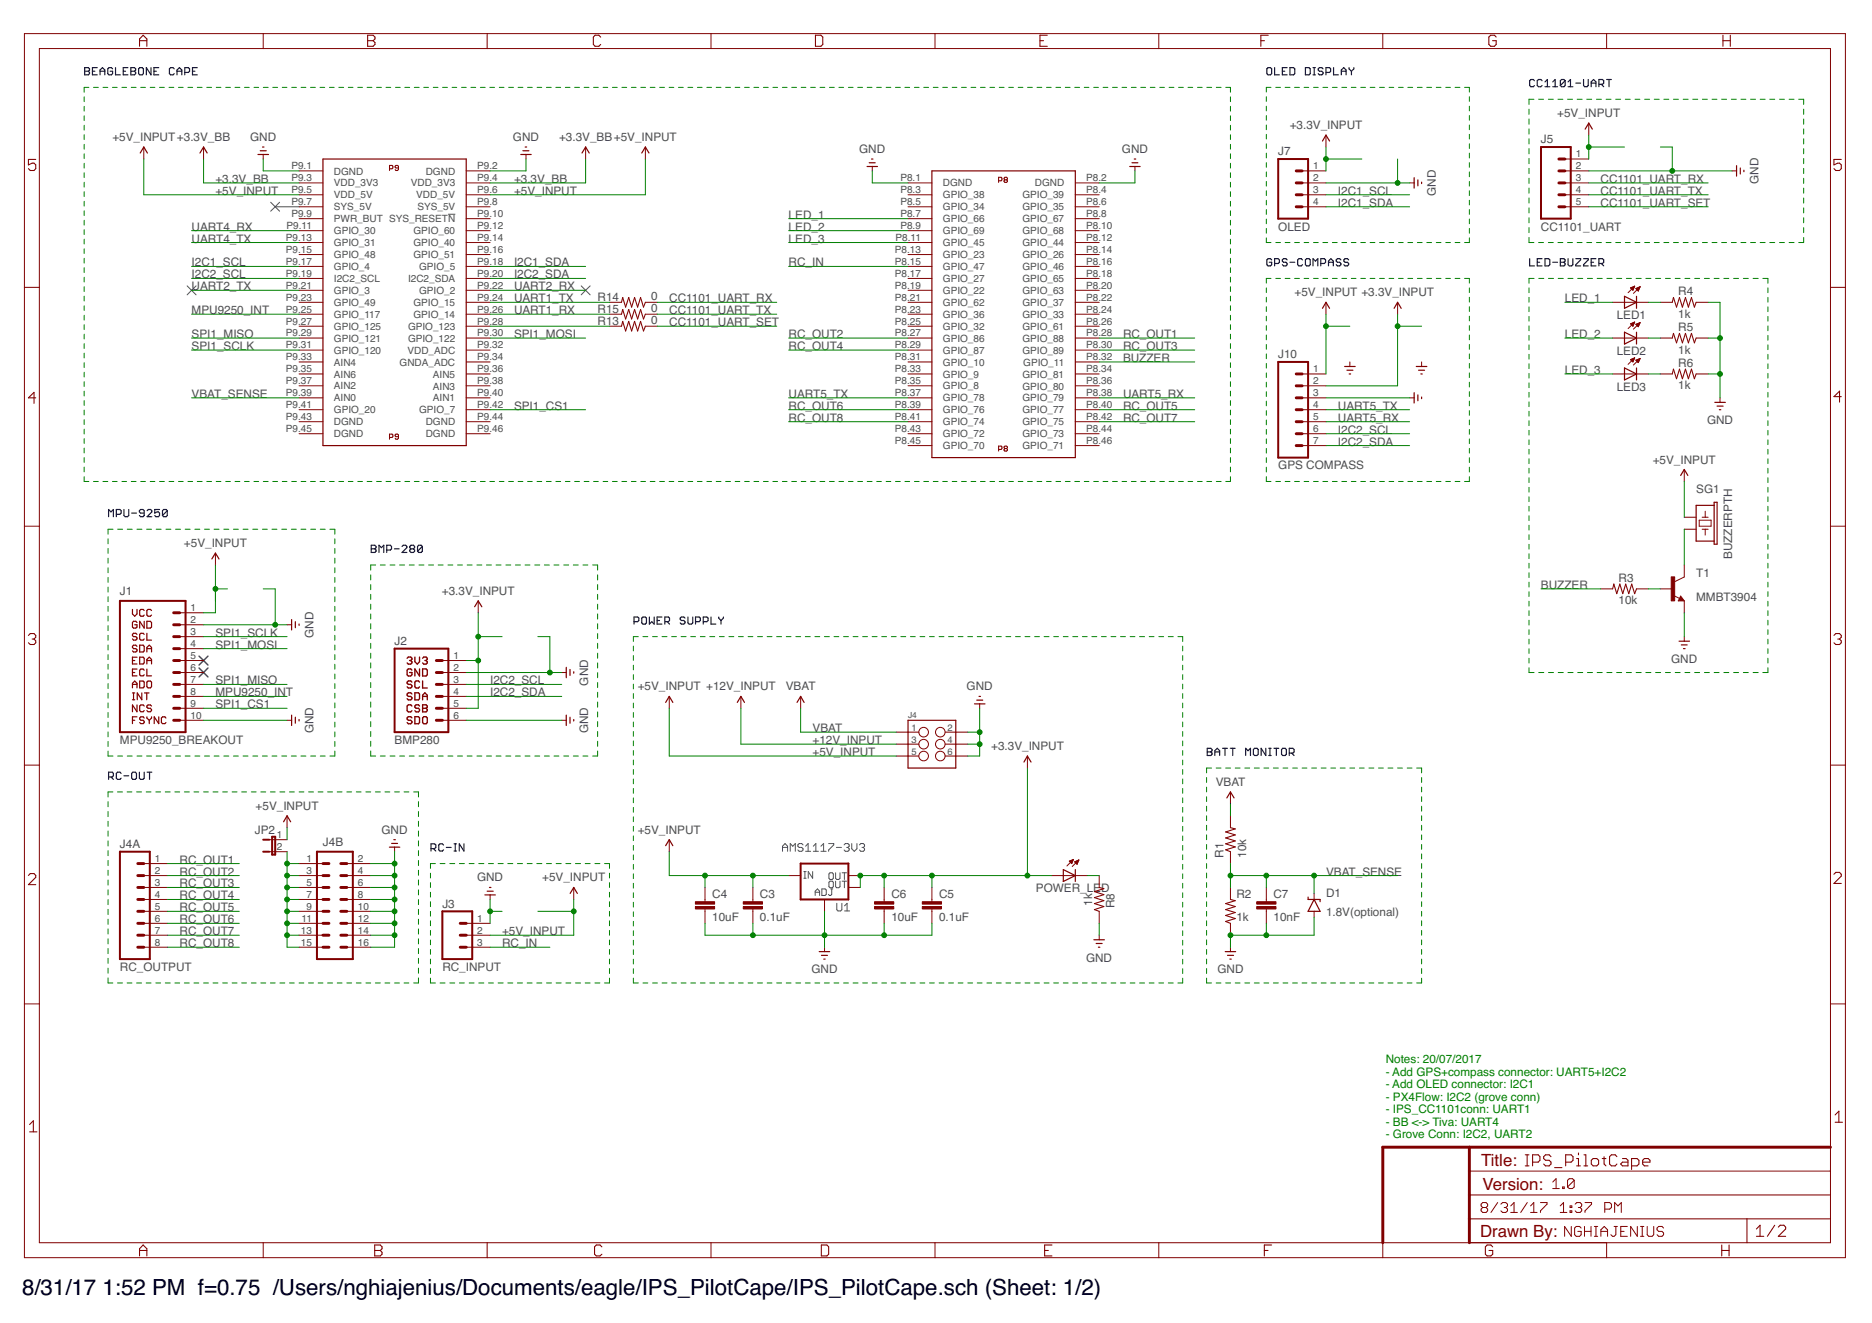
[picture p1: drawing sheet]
<svg xmlns="http://www.w3.org/2000/svg" width="297mm" height="210mm" viewBox="0 0 297 210" stroke-linecap="round" stroke-linejoin="round" font-family="sans-serif">
<defs><g id="words">
<g font-size="3.5">
<text x="3.5" y="205.4">8/31/17</text>
<text x="16.3" y="205.4">1:52 PM f=0.75 /Users/nghiajenius/Documents/eagle/IPS_PilotCape/IPS_PilotCape.sch (Sheet: 1/2)</text>
</g>
<g font-size="2.7" fill="#800000">
<text x="235" y="184.9">Title:</text>
<text x="235.2" y="188.7">Version:</text>
<text x="234.8" y="196.3">Drawn By:</text>
</g>
<g font-size="1.9" fill="#505050">
<text x="17.8" y="22.4">+5V_INPUT+3.3V_BB</text>
<text x="39.7" y="22.4">GND</text>
<text x="81.4" y="22.4">GND</text>
<text x="88.7" y="22.4">+3.3V_BB+5V_INPUT</text>
<text x="204.6" y="20.5">+3.3V_INPUT</text>
<text x="244.5" y="22.8">J5</text>
<text x="247.1" y="18.6">+5V_INPUT</text>
<text x="34.2" y="29">+3.3V_BB</text>
<text x="81.6" y="29">+3.3V_BB</text>
<text x="136.3" y="24.3">GND</text>
<text x="178" y="24.3">GND</text>
<text x="202.8" y="24.7">J7</text>
<text x="254" y="29">CC1101_UART_RX</text>
<text x="279" y="29.2" transform="rotate(-90 279 29.2)">GND</text>
<text x="34.2" y="30.9">+5V_INPUT</text>
<text x="81.6" y="30.9">+5V_INPUT</text>
<text x="125.1" y="34.7">LED_1</text>
<text x="212.3" y="30.9">I2C1_SCL</text>
<text x="212.3" y="32.8">I2C1_SDA</text>
<text x="227.8" y="31.1" transform="rotate(-90 227.8 31.1)">GND</text>
<text x="254" y="32.8">CC1101_UART_SET</text>
<text x="254" y="30.9">CC1101_UART_TX</text>
<text x="30.4" y="36.6">UART4_RX</text>
<text x="30.4" y="38.5">UART4_TX</text>
<text x="125.1" y="36.6">LED_2</text>
<text x="125.1" y="38.5">LED_3</text>
<text x="202.8" y="36.6">OLED</text>
<text x="244.5" y="36.6">CC1101_UART</text>
<text x="30.4" y="44.2">I2C2_SCL</text>
<text x="30.4" y="42.3">I2C1_SCL</text>
<text x="30.4" y="46.1">UART2_TX</text>
<text x="81.6" y="44.2">I2C2_SDA</text>
<text x="81.6" y="42.3">I2C1_SDA</text>
<text x="81.6" y="48">UART1_TX</text>
<text x="81.6" y="46.1">UART2_RX</text>
<text x="94.8" y="47.8">R14</text>
<text x="103.3" y="47.6">0</text>
<text x="106.2" y="48">CC1101_UART_RX</text>
<text x="125.1" y="42.3">RC_IN</text>
<text x="205.4" y="47">+5V_INPUT +3.3V_INPUT</text>
<text x="248.3" y="48">LED_1</text>
<text x="266.3" y="46.8">R4</text>
<text x="30.4" y="49.9">MPU9250_INT</text>
<text x="30.4" y="53.6">SPI1_MISO</text>
<text x="81.6" y="53.6">SPI1_MOSI</text>
<text x="81.6" y="49.9">UART1_RX</text>
<text x="94.8" y="49.7">R15</text>
<text x="94.8" y="51.6">R13</text>
<text x="103.3" y="49.5">0</text>
<text x="103.3" y="51.4">0</text>
<text x="106.2" y="51.7">CC1101_UART_SET</text>
<text x="106.2" y="49.9">CC1101_UART_TX</text>
<text x="125.1" y="53.6">RC_OUT2</text>
<text x="178.2" y="53.6">RC_OUT1</text>
<text x="248.3" y="53.6">LED_2</text>
<text x="256.5" y="50.6">LED1</text>
<text x="266.3" y="50.4">1k</text>
<text x="266.3" y="52.5">R5</text>
<text x="30.4" y="55.5">SPI1_SCLK</text>
<text x="125.1" y="55.5">RC_OUT4</text>
<text x="178.2" y="55.5">RC_OUT3</text>
<text x="178.2" y="57.4">BUZZER</text>
<text x="202.8" y="56.9">J10</text>
<text x="248.3" y="59.3">LED_3</text>
<text x="256.5" y="56.3">LED2</text>
<text x="266.3" y="56.1">1k</text>
<text x="266.3" y="58.2">R6</text>
<text x="30.4" y="63.1">VBAT_SENSE</text>
<text x="81.6" y="65">SPI1_CS1</text>
<text x="125.1" y="65">RC_OUT6</text>
<text x="125.1" y="63.1">UART5_TX</text>
<text x="178.2" y="65">RC_OUT5</text>
<text x="178.2" y="63.1">UART5_RX</text>
<text x="212.3" y="65">UART5_TX</text>
<text x="256.5" y="62">LED3</text>
<text x="266.3" y="61.8">1k</text>
<text x="125.1" y="66.9">RC_OUT8</text>
<text x="178.2" y="66.9">RC_OUT7</text>
<text x="212.3" y="68.8">I2C2_SCL</text>
<text x="212.3" y="70.7">I2C2_SDA</text>
<text x="212.3" y="66.9">UART5_RX</text>
<text x="270.9" y="67.3">GND</text>
<text x="202.8" y="74.5">GPS COMPASS</text>
<text x="262.3" y="73.5">+5V_INPUT</text>
<text x="269.1" y="78.3">SG1</text>
<text x="29.2" y="86.8">+5V_INPUT</text>
<text x="274.8" y="88.7" transform="rotate(-90 274.8 88.7)">BUZZERPTH</text>
<text x="19" y="94.4">J1</text>
<text x="70.1" y="94.4">+3.3V_INPUT</text>
<text x="244.5" y="93.4">BUZZER</text>
<text x="256.8" y="95.9">10k</text>
<text x="256.8" y="92.3">R3</text>
<text x="269.1" y="95.3">MMBT3904</text>
<text x="269.1" y="91.5">T1</text>
<text x="34.2" y="101">SPI1_SCLK</text>
<text x="49.7" y="101.2" transform="rotate(-90 49.7 101.2)">GND</text>
<text x="34.2" y="102.9">SPI1_MOSI</text>
<text x="62.6" y="102.3">J2</text>
<text x="265.2" y="105.2">GND</text>
<text x="34.2" y="110.5">MPU9250_INT</text>
<text x="34.2" y="108.6">SPI1_MISO</text>
<text x="34.2" y="112.4">SPI1_CS1</text>
<text x="77.8" y="108.6">I2C2_SCL</text>
<text x="77.8" y="110.5">I2C2_SDA</text>
<text x="93.3" y="108.8" transform="rotate(-90 93.3 108.8)">GND</text>
<text x="101.2" y="109.5">+5V_INPUT +12V_INPUT</text>
<text x="124.7" y="109.5">VBAT</text>
<text x="153.4" y="109.5">GND</text>
<text x="19" y="118.1">MPU9250_BREAKOUT</text>
<text x="49.7" y="116.4" transform="rotate(-90 49.7 116.4)">GND</text>
<text x="62.6" y="118.1">BMP280</text>
<text x="93.3" y="116.4" transform="rotate(-90 93.3 116.4)">GND</text>
<text x="128.9" y="120">+5V_INPUT</text>
<text x="128.9" y="118.1">+12V_INPUT</text>
<text x="128.9" y="116.2">VBAT</text>
<text x="157.3" y="119">+3.3V_INPUT</text>
<text x="192.9" y="124.7">VBAT</text>
<text x="40.6" y="128.5">+5V_INPUT</text>
<text x="19" y="134.5">J4A</text>
<text x="28.5" y="137">RC_OUT1</text>
<text x="40.4" y="132.3">JP2</text>
<text x="51.2" y="134.2">J4B</text>
<text x="60.5" y="132.3">GND</text>
<text x="101.2" y="132.3">+5V_INPUT</text>
<text x="194.1" y="136.1" transform="rotate(-90 194.1 136.1)">R1</text>
<text x="197.7" y="136.1" transform="rotate(-90 197.7 136.1)">10k</text>
<text x="28.5" y="138.9">RC_OUT2</text>
<text x="28.5" y="140.8">RC_OUT3</text>
<text x="28.5" y="142.7">RC_OUT4</text>
<text x="75.7" y="139.9">GND</text>
<text x="86" y="139.9">+5V_INPUT</text>
<text x="113" y="142.4">C4</text>
<text x="120.6" y="142.4">C3</text>
<text x="141.4" y="142.4">C6</text>
<text x="149" y="142.4">C5</text>
<text x="164.4" y="141.6">POWER_LED</text>
<text x="173.3" y="143.7" transform="rotate(-90 173.3 143.7)">1k</text>
<text x="196.2" y="142.5">R2</text>
<text x="202.1" y="142.4">C7</text>
<text x="210.4" y="142.3">D1</text>
<text x="210.4" y="138.9">VBAT_SENSE</text>
<text x="28.5" y="144.6">RC_OUT5</text>
<text x="28.5" y="146.5">RC_OUT6</text>
<text x="28.5" y="148.4">RC_OUT7</text>
<text x="70.2" y="144">J3</text>
<text x="79.7" y="148.4">+5V_INPUT</text>
<text x="113" y="146.2">10uF</text>
<text x="120.6" y="146.2">0.1uF</text>
<text x="141.4" y="146.2">10uF</text>
<text x="149" y="146.2">0.1uF</text>
<text x="176.9" y="144.1" transform="rotate(-90 176.9 144.1)">R8</text>
<text x="196.2" y="146.1">1k</text>
<text x="202.1" y="146.2">10nF</text>
<text x="210.4" y="145.4">1.8V(optional)</text>
<text x="19" y="154.1">RC_OUTPUT</text>
<text x="28.5" y="150.3">RC_OUT8</text>
<text x="70.2" y="154.1">RC_INPUT</text>
<text x="79.7" y="150.3">RC_IN</text>
<text x="128.7" y="154.5">GND</text>
<text x="172.3" y="152.6">GND</text>
<text x="193.2" y="154.5">GND</text>
</g>
<g font-size="1.9" fill="#008000">
<text x="219.9" y="168.7">Notes: 20/07/2017</text>
<text x="219.9" y="170.6">- Add GPS+compass connector: UART5+I2C2</text>
<text x="219.9" y="172.6">- Add OLED connector: I2C1</text>
<text x="219.9" y="174.6">- PX4Flow: I2C2 (grove conn)</text>
<text x="219.9" y="176.6">- IPS_CC1101conn: UART1</text>
<text x="219.9" y="178.6">- BB &lt;-&gt; Tiva: UART4</text>
<text x="219.9" y="180.6">- Grove Conn: I2C2, UART2</text>
</g>
<g font-size="1.6" fill="#505050">
<text x="46.2" y="26.9">P9.1</text>
<text x="46.2" y="28.7">P9.3</text>
<text x="53" y="27.7">DGND</text>
<text x="53" y="29.6">VDD_3V3</text>
<text x="65.2" y="29.6">VDD_3V3</text>
<text x="67.6" y="27.7">DGND</text>
<text x="75.7" y="28.7">P9.4</text>
<text x="75.7" y="26.9">P9.2</text>
<text x="142.9" y="28.7">P8.1</text>
<text x="149.6" y="29.6">DGND</text>
<text x="164.2" y="29.6">DGND</text>
<text x="172.4" y="28.7">P8.2</text>
<text x="208.4" y="26.9">1</text>
<text x="208.4" y="28.7">2</text>
<text x="250" y="25">1</text>
<text x="250" y="26.9">2</text>
<text x="250" y="28.7">3</text>
<text x="46.2" y="32.5">P9.7</text>
<text x="46.2" y="34.4">P9.9</text>
<text x="46.2" y="30.6">P9.5</text>
<text x="53" y="33.4">SYS_5V</text>
<text x="53" y="35.3">PWR_BUT SYS_RESETN</text>
<text x="53" y="31.5">VDD_5V</text>
<text x="66.1" y="31.5">VDD_5V</text>
<text x="66.2" y="33.4">SYS_5V</text>
<text x="75.7" y="32.5">P9.8</text>
<text x="75.7" y="34.4">P9.10</text>
<text x="75.7" y="30.6">P9.6</text>
<text x="142.9" y="30.6">P8.3</text>
<text x="142.9" y="32.5">P8.5</text>
<text x="142.9" y="34.4">P8.7</text>
<text x="149.6" y="31.5">GPIO_38</text>
<text x="149.6" y="33.4">GPIO_34</text>
<text x="149.6" y="35.3">GPIO_66</text>
<text x="162.2" y="31.5">GPIO_39</text>
<text x="162.2" y="33.4">GPIO_35</text>
<text x="162.2" y="35.3">GPIO_67</text>
<text x="172.4" y="30.6">P8.4</text>
<text x="172.4" y="32.5">P8.6</text>
<text x="172.4" y="34.4">P8.8</text>
<text x="208.4" y="30.6">3</text>
<text x="208.4" y="32.5">4</text>
<text x="250" y="30.6">4</text>
<text x="250" y="32.5">5</text>
<text x="45.4" y="38.2">P9.13</text>
<text x="45.4" y="40.1">P9.15</text>
<text x="45.5" y="36.3">P9.11</text>
<text x="53" y="37.2">GPIO_30</text>
<text x="53" y="39.1">GPIO_31</text>
<text x="53" y="40.9">GPIO_48</text>
<text x="65.6" y="37.2">GPIO_60</text>
<text x="65.6" y="39.1">GPIO_40</text>
<text x="65.6" y="41">GPIO_51</text>
<text x="75.7" y="36.3">P9.12</text>
<text x="75.7" y="38.2">P9.14</text>
<text x="75.7" y="40.1">P9.16</text>
<text x="142" y="40.1">P8.13</text>
<text x="142.1" y="38.2">P8.11</text>
<text x="142.9" y="36.3">P8.9</text>
<text x="149.6" y="37.2">GPIO_69</text>
<text x="149.6" y="39.1">GPIO_45</text>
<text x="149.6" y="40.9">GPIO_23</text>
<text x="162.2" y="37.2">GPIO_68</text>
<text x="162.2" y="39.1">GPIO_44</text>
<text x="162.2" y="41">GPIO_26</text>
<text x="172.4" y="36.3">P8.10</text>
<text x="172.4" y="38.2">P8.12</text>
<text x="172.4" y="40.1">P8.14</text>
<text x="45.4" y="42">P9.17</text>
<text x="45.4" y="43.9">P9.19</text>
<text x="45.4" y="45.8">P9.21</text>
<text x="45.4" y="47.7">P9.23</text>
<text x="53" y="42.8">GPIO_4</text>
<text x="53" y="44.7">I2C2_SCL</text>
<text x="53" y="46.6">GPIO_3</text>
<text x="64.7" y="44.7">I2C2_SDA</text>
<text x="66.5" y="42.9">GPIO_5</text>
<text x="66.5" y="46.6">GPIO_2</text>
<text x="75.7" y="42">P9.18</text>
<text x="75.7" y="43.9">P9.20</text>
<text x="75.7" y="45.8">P9.22</text>
<text x="75.7" y="47.7">P9.24</text>
<text x="142" y="42">P8.15</text>
<text x="142" y="43.9">P8.17</text>
<text x="142" y="45.8">P8.19</text>
<text x="142" y="47.7">P8.21</text>
<text x="149.6" y="42.8">GPIO_47</text>
<text x="149.6" y="44.7">GPIO_27</text>
<text x="149.6" y="46.6">GPIO_22</text>
<text x="162.2" y="42.9">GPIO_46</text>
<text x="162.2" y="44.7">GPIO_65</text>
<text x="162.2" y="46.6">GPIO_63</text>
<text x="172.4" y="42">P8.16</text>
<text x="172.4" y="43.9">P8.18</text>
<text x="172.4" y="45.8">P8.20</text>
<text x="172.4" y="47.7">P8.22</text>
<text x="45.4" y="49.6">P9.25</text>
<text x="45.4" y="51.5">P9.27</text>
<text x="45.4" y="53.4">P9.29</text>
<text x="53" y="48.5">GPIO_49</text>
<text x="53" y="50.4">GPIO_117</text>
<text x="53" y="52.3">GPIO_125</text>
<text x="64.7" y="52.3">GPIO_123</text>
<text x="65.6" y="48.5">GPIO_15</text>
<text x="65.6" y="50.4">GPIO_14</text>
<text x="75.7" y="49.6">P9.26</text>
<text x="75.7" y="51.5">P9.28</text>
<text x="75.7" y="53.4">P9.30</text>
<text x="142" y="49.6">P8.23</text>
<text x="142" y="51.5">P8.25</text>
<text x="142" y="53.4">P8.27</text>
<text x="149.6" y="48.5">GPIO_62</text>
<text x="149.6" y="50.4">GPIO_36</text>
<text x="149.6" y="52.3">GPIO_32</text>
<text x="162.2" y="48.5">GPIO_37</text>
<text x="162.2" y="52.3">GPIO_61</text>
<text x="162.2" y="50.4">GPIO_33</text>
<text x="172.4" y="51.5">P8.26</text>
<text x="172.4" y="53.4">P8.28</text>
<text x="172.4" y="49.6">P8.24</text>
<text x="45.4" y="55.3">P9.31</text>
<text x="45.4" y="57.2">P9.33</text>
<text x="45.4" y="59.1">P9.35</text>
<text x="53" y="54.2">GPIO_121</text>
<text x="53" y="56.1">GPIO_120</text>
<text x="53" y="58">AIN4</text>
<text x="53" y="59.9">AIN6</text>
<text x="63.4" y="58">GNDA_ADC</text>
<text x="64.7" y="56.1">VDD_ADC</text>
<text x="64.7" y="54.2">GPIO_122</text>
<text x="68.7" y="59.9">AIN5</text>
<text x="75.7" y="55.3">P9.32</text>
<text x="75.7" y="57.2">P9.34</text>
<text x="75.7" y="59.1">P9.36</text>
<text x="142" y="55.3">P8.29</text>
<text x="142" y="57.2">P8.31</text>
<text x="142" y="59.1">P8.33</text>
<text x="149.6" y="54.2">GPIO_86</text>
<text x="149.6" y="56.1">GPIO_87</text>
<text x="149.6" y="58">GPIO_10</text>
<text x="149.6" y="59.9">GPIO_9</text>
<text x="162.2" y="54.2">GPIO_88</text>
<text x="162.2" y="56.1">GPIO_89</text>
<text x="162.2" y="59.9">GPIO_81</text>
<text x="162.4" y="58">GPIO_11</text>
<text x="172.4" y="55.3">P8.30</text>
<text x="172.4" y="57.2">P8.32</text>
<text x="172.4" y="59.1">P8.34</text>
<text x="208.4" y="59.1">1</text>
<text x="45.4" y="61">P9.37</text>
<text x="45.4" y="62.9">P9.39</text>
<text x="45.4" y="64.7">P9.41</text>
<text x="53" y="61.8">AIN2</text>
<text x="53" y="63.7">AIN0</text>
<text x="53" y="65.6">GPIO_20</text>
<text x="66.5" y="65.6">GPIO_7</text>
<text x="68.7" y="61.8">AIN3</text>
<text x="68.7" y="63.7">AIN1</text>
<text x="75.7" y="61">P9.38</text>
<text x="75.7" y="62.9">P9.40</text>
<text x="75.7" y="64.7">P9.42</text>
<text x="142" y="61">P8.35</text>
<text x="142" y="64.7">P8.39</text>
<text x="142" y="62.9">P8.37</text>
<text x="149.6" y="61.8">GPIO_8</text>
<text x="149.6" y="65.6">GPIO_76</text>
<text x="149.6" y="63.7">GPIO_78</text>
<text x="162.2" y="61.8">GPIO_80</text>
<text x="162.2" y="63.7">GPIO_79</text>
<text x="162.2" y="65.6">GPIO_77</text>
<text x="172.4" y="61">P8.36</text>
<text x="172.4" y="62.9">P8.38</text>
<text x="172.4" y="64.7">P8.40</text>
<text x="208.4" y="61">2</text>
<text x="208.4" y="62.9">3</text>
<text x="208.4" y="64.7">4</text>
<text x="45.4" y="66.6">P9.43</text>
<text x="45.4" y="68.5">P9.45</text>
<text x="53" y="67.5">DGND</text>
<text x="53" y="69.4">DGND</text>
<text x="67.6" y="67.5">DGND</text>
<text x="67.6" y="69.4">DGND</text>
<text x="75.7" y="66.6">P9.44</text>
<text x="75.7" y="68.5">P9.46</text>
<text x="142" y="66.6">P8.41</text>
<text x="142" y="68.5">P8.43</text>
<text x="142" y="70.4">P8.45</text>
<text x="149.6" y="67.5">GPIO_74</text>
<text x="149.6" y="69.4">GPIO_72</text>
<text x="149.6" y="71.3">GPIO_70</text>
<text x="162.2" y="67.5">GPIO_75</text>
<text x="162.2" y="69.4">GPIO_73</text>
<text x="162.2" y="71.3">GPIO_71</text>
<text x="172.4" y="66.6">P8.42</text>
<text x="172.4" y="68.5">P8.44</text>
<text x="172.4" y="70.4">P8.46</text>
<text x="208.4" y="66.6">5</text>
<text x="208.4" y="68.5">6</text>
<text x="208.4" y="70.4">7</text>
<text x="30.2" y="97">1</text>
<text x="30.2" y="98.9">2</text>
<text x="30.2" y="100.7">3</text>
<text x="30.2" y="102.6">4</text>
<text x="30.2" y="104.5">5</text>
<text x="30.2" y="106.4">6</text>
<text x="71.9" y="104.5">1</text>
<text x="71.9" y="106.4">2</text>
<text x="30.2" y="108.3">7</text>
<text x="30.2" y="110.2">8</text>
<text x="30.2" y="112.1">9</text>
<text x="71.9" y="108.3">3</text>
<text x="71.9" y="110.2">4</text>
<text x="71.9" y="112.1">5</text>
<text x="30.2" y="114">10</text>
<text x="71.9" y="114">6</text>
<text x="24.6" y="136.7">1</text>
<text x="43.9" y="133">1</text>
<text x="43.9" y="134.9">2</text>
<text x="48.6" y="136.7">1</text>
<text x="56.8" y="136.7">2</text>
<text x="24.6" y="138.6">2</text>
<text x="24.6" y="140.5">3</text>
<text x="24.6" y="142.4">4</text>
<text x="48.6" y="138.6">3</text>
<text x="48.6" y="140.5">5</text>
<text x="48.6" y="142.4">7</text>
<text x="56.8" y="138.6">4</text>
<text x="56.8" y="140.5">6</text>
<text x="56.8" y="142.4">8</text>
<text x="24.6" y="144.3">5</text>
<text x="24.6" y="146.2">6</text>
<text x="24.6" y="148.1">7</text>
<text x="47.7" y="148.1">13</text>
<text x="47.8" y="146.2">11</text>
<text x="48.6" y="144.3">9</text>
<text x="56.8" y="144.3">10</text>
<text x="56.8" y="146.2">12</text>
<text x="56.8" y="148.1">14</text>
<text x="75.7" y="146.2">1</text>
<text x="75.7" y="148.1">2</text>
<text x="24.6" y="150">8</text>
<text x="47.7" y="150">15</text>
<text x="56.8" y="150">16</text>
<text x="75.7" y="150">3</text>
</g>
<g font-size="1.5" fill="#505050">
<text x="144.7" y="116">1</text>
<text x="144.7" y="117.9">3</text>
<text x="144.7" y="119.8">5</text>
<text x="150.3" y="116">2</text>
<text x="150.3" y="117.9">4</text>
<text x="150.3" y="119.8">6</text>
</g>
<text font-size="1.3" fill="#505050" x="144.1" y="113.9">J4</text>
</g></defs>
<g fill="none" stroke="#505050" stroke-width=".16">
<path d="M42.9 32.1l1.5 1.4M43.7 32.8l-.8 .7M43.7 32.8h3.8M44.4 32.1l-.7 .7M71.1 34h1.1M29.7 45.4l1.4 1.4M31.1 45.4l-1.4 1.4M92.2 45.4l1.4 1.4M93.6 45.4l-1.4 1.4M124.2 135.1v-.8l.4-.5 .4 .5v.8M124.2 134.5h.8M125.4 135.1v-1.3l.4 .5 .4-.5v1.3"/>
<path d="M127.4 134l-.2-.2h-.4l-.2 .2v.3l.2 .2h.4l.2 .2v.2l-.2 .2h-.4l-.2-.2M127.6 139.3h.3M127.6 138.3h.3M127.7 138.3v1M127.8 135.1h.8M127.8 134.3l.4-.5v1.3M128.9 138.3v1l-.7-1v1M129.1 135.1h.8M129.1 134.3l.4-.5v1.3M130.3 135.1h.8M130.3 134.3l.4-.5v1.3M131.5 133.8h.8v.2l-.8 .9v.2"/>
<path d="M131.7 139.8h.4l.1 .2v.7l-.1 .1h-.4l-.2-.1v-.7zM131.7 138.5h.4l.1 .2v.6l-.1 .2h-.4l-.2-.2v-.6zM132.6 139.8v.9l.2 .1h.3l.2-.1v-.9M132.6 138.5v.8l.2 .2h.3l.2-.2v-.8M132.7 134.5h.8M133.6 139.8h.7M133.6 138.5h.7M133.9 134l.2-.2h.4l.2 .2v.3l-.2 .2M134 138.5v1M134 139.8v1M134.3 134.5h.2M134.5 134.5l.2 .2v.2l-.2 .2h-.4l-.2-.2"/>
<path d="M135.1 133.8v.9l.5 .4 .4-.4v-.9M136.4 134l.2-.2h.4l.2 .2v.3l-.2 .2M136.8 134.5h.2M137 134.5l.2 .2v.2l-.2 .2h-.4l-.2-.2M129.3 142.1v-.7l.4-.4 .3 .4v.7M129.3 141.6h.7M130.4 141h.5l.2 .2v.7l-.2 .2h-.5zM131.8 141h.3M132 141v.9l-.2 .2h-.2l-.2-.2M132.8 143.3v1l.2 .2h.4l.2-.2v-1M134 144.5h.8M134 143.7l.4-.4v1.2"/>
</g>
<path d="M31.6 104.1l1.4 1.4M31.6 106l1.4 1.4M33 104.1l-1.4 1.4M33 106l-1.4 1.4" fill="none" stroke="#505050" stroke-width=".23"/>
<path d="M202.8 25.2h4.8v9.5h-4.8zM244.5 23.3h4.7v11.4h-4.7zM202.8 57.4h4.8v15.2h-4.8zM19 95.3h10.4v20.9h-10.4zM62.6 102.9h8.5v13.3h-8.5zM19 135.1h4.8v17.1h-4.8zM41.8 135.1h.9M41.8 133.2h.9M43.2 132.8h.5v2.8h-.5zM50.3 135.1h5.7v17.1h-5.7zM127 137h7.6v5.7h-7.6zM70.2 144.6h4.7v7.6h-4.7z" fill="none" stroke="#800000" stroke-width=".32"/>
<g fill="none" stroke="#800000" stroke-width=".47">
<path d="M205.7 30.9h.9M205.7 29h.9M205.7 27.1h.9M205.7 32.8h.9M247.4 30.9h.9M247.4 29h.9M247.4 27.1h.9M247.4 32.8h.9M247.4 25.2h.9M205.7 59.3h.9M205.7 63.1h.9M205.7 61.2h.9"/>
<path d="M205.7 66.9h.9M205.7 65h.9M205.7 68.8h.9M205.7 70.7h.9M27.6 99.1h.9M27.6 97.2h.9M27.6 101h.9M27.6 104.8h.9M27.6 102.9h.9M27.6 106.7h.9M27.6 108.6h.9M27.6 110.5h.9"/>
<path d="M27.6 112.4h.9M27.6 114.3h.9M69.2 104.8h1M69.2 106.7h1M69.2 108.6h1M69.2 110.5h1M69.2 112.4h1M69.2 114.3h1M21.9 138.9h.9M21.9 137h.9M51.2 138.9h1M51.2 137h1"/>
<path d="M54.1 138.9h.9M54.1 137h.9M21.9 150.3h.9M21.9 148.4h.9M21.9 146.5h.9M21.9 140.8h.9M21.9 144.6h.9M21.9 142.7h.9M51.2 150.3h1M51.2 148.4h1M51.2 146.5h1M51.2 140.8h1"/>
<path d="M51.2 144.6h1M51.2 142.7h1M54.1 150.3h.9M54.1 148.4h.9M54.1 146.5h.9M54.1 140.8h.9M54.1 144.6h.9M54.1 142.7h.9M73 150.3h1M73 148.4h1M73 146.5h1M233.2 182v15.2"/>
<path d="M290.4 182h-71v15.2"/>
</g>
<g fill="none" stroke="#800000" stroke-width=".16">
<path d="M3.9 5.3h288.9v194.2h-288.9zM6.2 7.7h284.2v189.5h-284.2zM41.8 5.3v2.4M77.3 5.3v2.4M112.8 5.3v2.4M148.4 5.3v2.4M183.9 5.3v2.4M219.4 5.3v2.4M252.1 19.5v1.9M254.9 5.3v2.4M22.8 23.3v1.9M32.3 23.3v1.9"/>
<path d="M41.8 24.5v.7M47.5 29h3.7M47.5 30.9h3.7M47.5 32.8h3.7M47.5 34.7h3.7M47.5 36.6h3.7M47.5 38.5h3.7M47.5 27.1h3.7M74 29h3.8M74 30.9h3.8M74 32.8h3.8M74 34.7h3.8"/>
<path d="M74 36.6h3.8M74 38.5h3.8M74 27.1h3.8M83.5 24.5v.7M92.9 23.3v1.9M102.4 23.3v1.9M138.4 26.4v.7M144.1 29h3.8M144.1 30.9h3.8M144.1 32.8h3.8M144.1 34.7h3.8M144.1 36.6h3.8"/>
<path d="M144.1 38.5h3.8M170.6 29h3.8M170.6 30.9h3.8M170.6 32.8h3.8M170.6 34.7h3.8M170.6 36.6h3.8M170.6 38.5h3.8M180.1 26.4v.7M206.6 29h3.8M206.6 30.9h3.8M206.6 32.8h3.8M206.6 27.1h3.8"/>
<path d="M210.4 21.4v1.9M223.7 29h.7M248.3 29h3.8M248.3 30.9h3.8M248.3 32.8h3.8M248.3 27.1h3.8M248.3 25.2h3.8M274.8 27.1h.7M3.9 45.6h2.3M47.5 40.4h3.7M47.5 42.3h3.7M47.5 44.2h3.7"/>
<path d="M47.5 46.1h3.7M47.5 48h3.7M47.5 49.8h3.7M47.5 51.8h3.7M47.5 53.6h3.7M47.5 55.5h3.7M47.5 57.4h3.7M47.5 59.3h3.7M74 40.4h3.8M74 42.3h3.8M74 44.2h3.8M74 46.1h3.8"/>
<path d="M74 48h3.8M74 49.8h3.8M74 51.8h3.8M74 53.6h3.8M74 55.5h3.8M74 57.4h3.8M74 59.3h3.8M96.7 48h1.9M96.7 49.8h1.9M96.7 51.8h1.9M102.4 48h1.9M102.4 49.8h1.9"/>
<path d="M102.4 51.8h1.9M144.1 40.4h3.8M144.1 42.3h3.8M144.1 44.2h3.8M144.1 46.1h3.8M144.1 48h3.8M144.1 49.8h3.8M144.1 51.8h3.8M144.1 53.6h3.8M144.1 55.5h3.8M144.1 57.4h3.8M144.1 59.3h3.8"/>
<path d="M170.6 40.4h3.8M170.6 42.3h3.8M170.6 44.2h3.8M170.6 46.1h3.8M170.6 48h3.8M170.6 49.8h3.8M170.6 51.8h3.8M170.6 53.6h3.8M170.6 55.5h3.8M170.6 57.4h3.8M170.6 59.3h3.8M206.6 59.3h3.8"/>
<path d="M210.4 48v1.8M214.2 57.4v.7M221.8 48v1.8M225.6 57.4v.7M255.9 48h5.7M255.9 53.6h5.7M255.9 59.3h5.7M258.7 45.7l.7-.3-.3 .7zM258.7 51.4l.7-.3-.3 .7zM258.7 57.1h.6M258.8 45.7h.5M258.8 51.4h.4"/>
<path d="M258.8 45.7h.4M258.8 57.1h.4M258.8 51.5h.4M258.8 51.3h.5M258.9 45.8h.3M258.9 57.2h.3M258.9 51.6h.3M258.9 57h.4M259 45.9h.2M259 45.6h.3M259 57.3h.2M259 51.6h.1"/>
<path d="M259 46h.1M259 51.2h.3M259.1 57.4h.1M259.1 51.7h.1M259.1 56.9h.2M259.1 45.5h.2M259.2 51.2h.2M259.3 56.8h.1M259.3 45.4h.1M259.4 45.4l-1.1 1M259.4 51.1l-1.1 1M259.4 56.8l-1.1 1"/>
<path d="M259.4 56.8l-.7 .3M259.4 56.8l-.3 .6-.4-.3M259.6 51.5l.6-.3-.3 .6zM259.6 57.1l.6-.2-.3 .6zM259.6 51.5h.5M259.6 57.1h.5M259.6 45.8h.5M259.7 45.7h.4M259.7 57.2h.4M259.7 51.6h.4M259.7 45.9h.4M259.7 51.4h.4"/>
<path d="M259.7 57.3h.4M259.8 51.6h.2M259.8 46h.2M259.8 57.4h.2M259.8 57.1h.4M259.8 45.7h.4M259.8 51.7h.2M259.9 46.1h.1M259.9 57.5h.1M259.9 51.3h.3M259.9 51.8h.1M259.9 46.2h.1"/>
<path d="M260 57h.2M260 45.6h.2M260.1 51.2h.1M260.2 56.9h.1M260.2 45.5h.1M260.2 45.5l-1 1M260.2 45.5l-.6 .3 .3 .4M260.2 45.5l-.3 .7M260.2 51.2l-1 1M260.2 56.9l-1 1M263.5 48h1.8M263.5 53.6h1.8"/>
<path d="M263.5 59.3h1.8M269.1 48h1.9M269.1 53.6h1.9M269.1 59.3h1.9M290.4 45.6h2.4M47.5 61.2h3.7M47.5 63.1h3.7M47.5 65h3.7M47.5 66.9h3.7M47.5 68.8h3.7M74 61.2h3.8M74 63.1h3.8"/>
<path d="M74 65h3.8M74 66.9h3.8M74 68.8h3.8M144.1 61.2h3.8M144.1 63.1h3.8M144.1 65h3.8M144.1 66.9h3.8M144.1 68.8h3.8M144.1 70.7h3.8M170.6 61.2h3.8M170.6 63.1h3.8M170.6 65h3.8"/>
<path d="M170.6 66.9h3.8M170.6 68.8h3.8M170.6 70.7h3.8M206.6 61.2h3.8M206.6 63.1h3.8M206.6 65h3.8M206.6 66.9h3.8M206.6 68.8h3.8M206.6 70.7h3.8M223.7 63.1h.7M267.3 74.5v1.9M272.9 63.1v.7"/>
<path d="M3.9 83.5h2.3M28.5 97.2h3.8M28.5 99.1h3.8M34.2 87.8v1.8M45.6 99.1h.7M75.9 95.3v1.9M254 93.4h1.9M259.7 93.4h1.9M263.5 93.4h1.8M265.6 94.5l.9 .5M266.7 94.6l.6 .7h-1zM267.3 82.1h1.8"/>
<path d="M267.3 84h1.8M267.3 89.6v1.9l-1.6 .8M267.3 95.3v1.9M269.6 82.5h1.9v1h-1.9zM270.1 82.1h.9M270.1 84h.9M270.6 81.1v1M270.6 84v.9M290.4 83.5h2.4M28.5 101h3.8M28.5 102.9h3.8M28.5 104.8h3.8"/>
<path d="M28.5 106.7h3.8M28.5 108.6h3.8M28.5 110.5h3.8M28.5 112.4h3.8M28.5 114.3h3.8M45.6 114.3h.7M70.2 104.8h3.8M70.2 106.7h3.8M70.2 108.6h3.8M70.2 110.5h3.8M70.2 112.4h3.8M70.2 114.3h3.8"/>
<path d="M89.1 106.7h.8M89.1 114.3h.8M106.2 110.5v1.9M117.6 110.5v1.9M127 110.5v1.9M142.2 116.2h3.6M142.2 118.1h3.6M142.2 120h3.6M150 116.2h3.6M150 118.1h3.6M150 120h3.6M155.4 111.7v.7"/>
<path d="M163 120v1.9M267.3 101v.7M3.9 121.4h2.3M22.8 137h3.8M22.8 138.9h3.8M42.7 133.2h2.9M42.7 135.1h2.9M45.6 129.4v1.9M47.5 137h3.7M47.5 138.9h3.7M55 137h3.8M55 138.9h3.8"/>
<path d="M62.6 134.4v.7M106.2 133.2v1.9M125.1 138.9h1.9M134.6 138.9h1.9M166.8 138.9h5.7M169.7 136.6l.6-.2-.2 .6zM169.7 136.6h.5M169.7 136.7h.5M169.8 136.8h.3M169.9 136.9h.2M169.9 136.5h.3M170 136.9h.1"/>
<path d="M170.1 136.4h.2M170.3 136.4h.1M170.3 136.4l-1 1M170.5 136.7l.7-.3-.3 .7zM170.6 136.8h.4M170.6 136.7h.5M170.6 136.9h.4M170.7 136.9h.3M170.8 136.6h.3M170.8 137h.1M170.9 137.1h.1M171 136.5h.2"/>
<path d="M171.2 136.4l-1.1 1.1M171.2 136.4h.1M174.4 138.9v1.9M195.2 125.6v1.9M195.2 129.4v1.9M195.2 135.1v1.9M290.4 121.4h2.4M3.9 159.3h2.3M22.8 146.5h3.8M22.8 148.4h3.8M22.8 150.3h3.8M22.8 140.8h3.8"/>
<path d="M22.8 142.7h3.8M22.8 144.6h3.8M47.5 146.5h3.7M47.5 148.4h3.7M47.5 150.3h3.7M47.5 140.8h3.7M47.5 142.7h3.7M47.5 144.6h3.7M55 146.5h3.8M55 148.4h3.8M55 150.3h3.8M55 140.8h3.8"/>
<path d="M55 142.7h3.8M55 144.6h3.8M74 146.5h3.8M74 148.4h3.8M74 150.3h3.8M77.8 142v.7M91 140.8v1.9M111.9 140.8v2.3M111.9 144.2v2.3M119.5 140.8v2.3M119.5 144.2v2.3M130.8 142.7v1.9"/>
<path d="M130.8 150.3v.7M134.6 140.8h1.9M140.3 140.8v2.3M140.3 144.2v2.3M147.9 140.8v2.3M147.9 144.2v2.3M174.4 144.6v1.9M174.4 148.4v.7M195.2 140.8v1.9M195.2 146.5v1.9M195.2 150.3v.7M200.9 140.8v2.3"/>
<path d="M200.9 144.2v2.3M208.5 141.8v.9M208.5 144.6v.9M290.4 159.3h2.4M41.8 197.2v2.3M77.3 197.2v2.3M112.8 197.2v2.3M148.4 197.2v2.3M183.9 197.2v2.3M219.4 197.2v2.3M233.2 193.4h57.2M233.2 189.6h57.2"/>
<path d="M233.2 185.8h57.2M235.3 191.6l-.3-.3v-.2l.3-.3h.5l.3 .3v.2l-.3 .3M235.3 191.6l-.3 .2v.3l.3 .3h.5l.3-.3v-.3l-.3-.2M235.3 191.6h.5M237.6 190.8l-1 1.6M238.1 191.1l.3-.3h.5l.3 .3v.2l-.3 .3M238.7 191.6h.2M238.9 191.6l.3 .2v.3l-.3 .3h-.5l-.3-.3M239.7 192.4h1.1M239.7 191.3l.5-.5v1.6M242.3 190.8l-1 1.6M242.9 192.4h1"/>
<path d="M242.9 191.3l.5-.5v1.6M244.4 190.8h1.1v.3l-1.1 1v.3M246.4 187.5l.5-.5v1.6M246.4 188.6h1M247.6 192.4h1M247.6 191.3l.5-.5v1.6M247.9 188.3h.3v.3h-.3zM249.1 192.1h.3v.3h-.3zM249.1 191.3h.3v.3h-.3zM249.3 194.6v1.6l-1-1.6v1.6M249.8 187.3v1l-.3 .3h-.5l-.3-.3M249.8 187.3l-.3-.3h-.5l-.3 .3v1"/>
<path d="M249.8 187.3l-1.1 1M249.9 191.1l.3-.3h.5l.3 .3v.2l-.3 .3M250.4 191.6h.3M250.7 191.6l.3 .2v.3l-.3 .3h-.5l-.3-.3M250.9 194.8l-.3-.2h-.5l-.2 .2v1.1l.2 .3h.5l.3-.3v-.5h-.5M251.4 195.4h1.1M251.4 194.6v1.6M251.5 190.8h1v.3l-1 1v.3M252.5 194.6v1.6M253 194.6h.5M253 196.2h.5M253.2 194.6v1.6"/>
<path d="M254 195.4h1.1M254 196.2v-1.1l.6-.5 .5 .5v1.1M254.6 191.8h.8l.3-.2v-.5l-.3-.3h-.8v1.6M254.9 197.2v2.3M256.1 194.6h.5M256.2 192.4v-1.6l.5 .5 .6-.5v1.6M256.4 194.6v1.3l-.3 .3h-.2l-.3-.3M257.2 195.4h.5M258.2 194.6h-1v1.6h1M259.8 194.6v1.6l-1.1-1.6v1.6M260.3 194.6h.5M260.3 196.2h.5"/>
<path d="M260.6 194.6v1.6M261.4 194.6v1.3l.2 .3h.5l.3-.3v-1.3M264 194.8l-.3-.2h-.5l-.3 .2v.3l.3 .3h.5l.3 .2v.3l-.3 .3h-.5l-.3-.3M277.2 193.4v3.8"/>
<circle cx="146.6" cy="116.2" r=".76"/>
<circle cx="146.6" cy="118.1" r=".76"/>
<circle cx="146.6" cy="120" r=".76"/>
<circle cx="149.2" cy="116.2" r=".76"/>
<circle cx="149.2" cy="118.1" r=".76"/>
<circle cx="149.2" cy="120" r=".76"/>
</g>
<g fill="none" stroke="#800000" stroke-width=".19">
<path d="M22.2 24.3l.6-1 .6 1M31.7 24.3l.6-1 .6 1M40.9 24.5h1.7M41.3 23.9h.9M41.7 23.3h.2M51.2 25.2h22.8v45.5h-22.8zM82.6 24.5h1.7M83 23.9h.9M83.3 23.3h.3M92.4 24.3l.5-1 .6 1M101.8 24.3l.6-1 .6 1M137.6 26.4h1.6"/>
<path d="M137.9 25.8h1M138.3 25.2h.2M147.9 27.1h22.7v45.5h-22.7zM179.3 26.4h1.6M179.6 25.8h1M180 25.2h.2M209.8 22.4l.6-1 .6 1M224.4 28.2v1.6M225 28.5v1M225.6 28.9v.2M251.5 20.5l.6-1 .6 1M275.5 26.3v1.6"/>
<path d="M276.1 26.6v1M276.7 27v.2M209.8 48.9l.6-.9 .6 .9M213.4 58.1h1.6M213.7 58.7h1M214.1 59.3h.2M221.2 48.9l.6-.9 .5 .9M224.7 58.1h1.7M225.1 58.7h.9M225.4 59.3h.3M257.8 47l1.9 1-1.9 .9zM257.8 52.7l1.9 .9-1.9 1z"/>
<path d="M257.8 58.4l1.9 .9-1.9 1zM259.7 47v1.9M259.7 52.7v1.9M259.7 58.4v1.9M224.4 62.3v1.6M225 62.7v.9M225.6 63v.2M266.7 75.4l.6-.9 .5 .9M272 79.7h.5v6.6h-.5zM272.1 63.8h1.7M272.5 64.4h.9M272.8 65h.2"/>
<path d="M21 96.7v.7l.4 .4 .3-.4v-.7M21.7 98.8l-.2-.2h-.3l-.2 .2v.7l.2 .2h.3l.2-.2v-.4h-.3M22.9 96.9l-.2-.2h-.3l-.2 .2v.7l.2 .2h.3l.2-.2M22.9 98.6v1.1l-.7-1.1v1.1M23.3 98.6h.6l.1 .2v.7l-.1 .2h-.6zM24 96.9l-.1-.2h-.4l-.2 .2v.7l.2 .2h.4l.1-.2M33.6 88.7l.6-.9 .6 .9M46.3 98.3v1.6M46.9 98.6v1M47.5 99v.2M75.3 96.3l.6-1 .6 1M266.7 95l.1 .1h-.3l.2-.3 .4 .4h-.6"/>
<path d="M272 80.2h-2.9v5.7h2.9M21 109.1v-.7l.4-.3 .3 .3v.7M21 104.8h.4M21 106.7h.4M21 108.6h.7M21 111h.4M21 109.9h.4M21 114.3h.4M21.2 109.9v1.1M21.7 100.6l-.2-.1h-.3l-.2 .1v.2l.2 .2h.3l.2 .4-.2 .2h-.3l-.2-.2M21.7 102.6l-.2-.2h-.3l-.2 .3 .2 .2h.3l.2 .2v.2l-.2 .1h-.3l-.2-.1M21.7 104.3h-.7v1h.7"/>
<path d="M21.7 106.2h-.7v1h.7M21.7 111.8v1.1l-.7-1.1v1.1M21.7 113.7h-.7v1.1M22.2 102.4h.5l.2 .2v.7l-.2 .1h-.5zM22.2 104.3h.5l.2 .1v.8l-.2 .1h-.5zM22.2 108.1h.5l.2 .1v.7l-.2 .2h-.5zM22.5 109.9v1.1l-.7-1.1v1.1M22.9 100.6l-.2-.1h-.3l-.2 .1v.8l.2 .2h.3l.2-.2M22.9 106.3l-.2-.1h-.3l-.2 .1v.8l.2 .1h.3l.2-.1M22.9 112l-.2-.2h-.3l-.2 .2v.7l.2 .2h.3l.2-.2M22.9 113.9l-.2-.2h-.3l-.2 .4 .2 .2h.3l.2 .1v.2l-.2 .2h-.3l-.2-.2M22.9 109.9h.7"/>
<path d="M23.3 109.9v1.1M23.3 100.5v1.1h.7M23.3 103.4v-.7l.4-.3 .3 .3v.7M23.3 105.3v-.7l.4-.3 .3 .3v.7M23.3 106.2v1h.7M23.3 108.2l.2-.1h.4l.1 .1v.7l-.1 .2h-.4l-.2-.2zM23.3 113.7v.2l.4 .4M23.3 102.9h.7M23.3 104.8h.7M23.7 114.3v.5M24 112l-.1-.2h-.4l-.2 .2v.2l.2 .2h.4l.1 .2-.1 .3h-.4l-.2-.2M24 113.7v.2l-.3 .4"/>
<path d="M25.2 113.7v1.1l-.7-1.1v1.1M26.3 113.9l-.1-.2h-.4l-.2 .2v.7l.2 .2h.4l.1-.2M46.3 113.5v1.6M46.9 113.8v.9M47.5 114.2v.2M89.9 105.9v1.6M89.9 113.5v1.6M90.4 106.2v1M90.4 113.8v.9M91 106.6v.2M91 114.2v.2M105.6 111.4l.6-.9 .6 .9"/>
<path d="M117 111.4l.6-.9 .5 .9M126.5 111.4l.5-.9 .6 .9M144.1 114.3h7.6v7.6h-7.6zM154.6 111.7h1.7M155 111.1h.9M155.3 110.5h.3M266.4 101.7h1.7M266.8 102.3h.9M267.1 102.9h.3M45 130.4l.6-1 .5 1M61.8 134.4h1.6M62.1 133.8h1"/>
<path d="M62.5 133.2h.2M105.6 134.2l.6-1 .6 1M162.5 120.9l.5-.9 .6 .9M168.7 138l1.9 .9-1.9 .9zM170.6 138v1.8M194.7 126.6l.5-1 .6 1M76.9 142h1.7M77.3 141.4h1M77.7 140.8h.2M90.5 141.8l.5-1 .6 1M130 151h1.7M130.3 151.6h1"/>
<path d="M130.7 152.2h.2M173.6 149.1h1.6M173.9 149.7h1M174.3 150.3h.2M194.4 151h1.7M194.8 151.6h.9M195.1 152.2h.3M207.6 142.3v.4h1.9v.4M208.5 142.7l1 1.9h-1.9z"/>
</g>
<g fill="none" stroke="#800000" stroke-width=".17">
<path d="M22.1 7.3v-1.1l.6-.6 .6 .6v1.1M22.1 6.5h1.2M58.3 6.5h.9M58.3 5.6h.9l.3 .3v.3l-.3 .3 .3 .3v.2l-.3 .3h-.9zM95.3 5.9l-.3-.3h-.6l-.3 .3v1.1l.3 .3h.6l.3-.3M129.4 5.6h.9l.3 .3v1.1l-.3 .3h-.9zM165 6.5h.6M166.2 5.6h-1.2v1.7h1.2M200.1 6.5h.5M201.2 5.6h-1.1v1.7M237.4 5.9l-.3-.3h-.6l-.3 .3v1.1l.3 .3h.6l.3-.3v-.5h-.6M273.4 5.6v1.7"/>
<path d="M273.4 6.5h1.2M274.6 5.6v1.7M5.7 25.3h-1.2v.9l.6-.3h.3l.3 .3v.6l-.3 .3h-.6l-.3-.3M61.8 26.8h.4l.1-.2v-.2l-.1-.2h-.4v.9M63.2 26.6h-.4l-.1-.1 .1-.3 .4 .2v.5l-.1 .2h-.3l-.1-.2M158.5 28.7h.4l.1-.2-.1-.4h-.4v.8M159.4 28.5l-.1-.1 .1-.3h.3l.2 .2-.2 .2M159.4 28.5l-.1 .2 .1 .2h.3l.2-.1-.2-.3M159.4 28.5h.3M292.2 25.3h-1.2v.9l.6-.3h.3l.3 .3v.6l-.3 .3h-.6l-.3-.3M98.6 48l.2-.8 .5 1.5 .5-1.5 .4 1.5 .5-1.5 .5 1.5 .4-1.5 .5 1.5 .3-.7M98.6 49.8l.2-.7 .5 1.5 .5-1.5 .4 1.5 .5-1.5 .5 1.5 .4-1.5 .5 1.5 .3-.8"/>
<path d="M98.6 51.8l.2-.8 .5 1.5 .5-1.5 .4 1.5 .5-1.5 .5 1.5 .4-1.5 .5 1.5 .3-.7M265.3 48l.2-.8 .5 1.5 .5-1.5 .5 1.5 .4-1.5 .5 1.5 .5-1.5 .5 1.5 .2-.7M265.3 53.6l.2-.7 .5 1.5 .5-1.5 .5 1.5 .4-1.5 .5 1.5 .5-1.5 .5 1.5 .2-.8M265.3 59.3l.2-.7 .5 1.5 .5-1.5 .5 1.5 .4-1.5 .5 1.5 .5-1.5 .5 1.5 .2-.8M5.7 63.1h-1.2l.9-.8v1.7M61.8 69.4h.4l.1-.1v-.3l-.1-.1h-.4v.8M63.2 69.3h-.4l-.1-.1 .1-.3 .4 .1v.5l-.1 .2h-.3l-.1-.2M158.5 71.3h.4l.1-.4-.1-.1h-.4v.8M159.4 71.2l-.1-.2 .1-.2h.3l.2 .1-.2 .3M159.4 71.2l-.1 .1 .1 .3h.3l.2-.2-.2-.2M159.4 71.2h.3M292.2 62.9h-1.2l.9-.8v1.7"/>
<path d="M255.9 93.4l.2-.7 .4 1.5 .5-1.5 .5 1.5 .5-1.5 .4 1.5 .5-1.5 .5 1.5 .3-.8M4.5 100.8l.3-.3h.6l.3 .3v.3l-.3 .3M5.1 101.4h.3M5.4 101.4l.3 .3v.3l-.3 .3h-.6l-.3-.3M291 100.8l.3-.3h.6l.3 .3v.3l-.3 .3M291.6 101.4h.3M291.9 101.4l.3 .3v.3l-.3 .3h-.6l-.3-.3M4.5 138.9l.3-.3h.6l.3 .3v.3l-1.2 1.2h1.2M195.2 131.3l.8 .2-1.5 .5 1.5 .5-1.5 .4 1.5 .5-1.5 .5 1.5 .5-1.5 .4 .7 .3M291 138.7l.3-.3h.6l.3 .3v.3l-1.2 1.2h1.2M174.4 140.8l.8 .2-1.5 .5 1.5 .4-1.5 .5 1.5 .5-1.5 .5 1.5 .4-1.5 .5 .7 .3M195.2 142.7l.8 .2-1.5 .5 1.5 .4-1.5 .5 1.5 .5-1.5 .4 1.5 .5-1.5 .5 .7 .3"/>
<path d="M4.7 178.4l.6-.6v1.8M4.7 179.6h1.2M291.2 176.9l.6-.6v1.8M291.2 178.1h1.2M22.1 199.3v-1.2l.6-.6 .6 .6v1.2M22.1 198.4h1.2M59.5 198.4h.8M59.5 197.5h.8l.3 .3v.3l-.3 .3 .3 .3v.3l-.3 .3h-.8zM95.5 197.8l-.3-.3h-.6l-.3 .3v1.2l.3 .3h.6l.3-.3M130.3 197.5h.9l.3 .3v1.2l-.3 .3h-.9zM165.8 198.4h.5M166.9 197.5h-1.1v1.8h1.1"/>
<path d="M200.6 198.4h.6M201.8 197.5h-1.2v1.8M236.9 197.8l-.3-.3h-.6l-.3 .3v1.2l.3 .3h.6l.3-.3v-.6h-.6M242 185h.6M242 183.2h.6M242.3 183.2v1.8M243.2 184.4h.9l.2-.3v-.6l-.2-.3h-.9v1.8M246.1 183.5l-.3-.3h-.6l-.3 .3v.3l.3 .3h.6l.3 .3v.3l-.3 .3h-.6l-.3-.3M246.7 185.3h1.1M248.4 184.4h.9l.3-.3v-.6l-.3-.3h-.9v1.8M250.2 185h.6M250.2 183.8h.3v1.2"/>
<path d="M250.5 182.9v.3M251.3 185h.6M251.3 183.2h.3v1.8M252.5 184.1l.3-.3h.6l.3 .3v.6l-.3 .3h-.6l-.3-.3zM254.2 183.8h.6M254.5 183.5v1.2l.3 .3M256.6 183.5l-.3-.3h-.6l-.3 .3v1.2l.3 .3h.6l.3-.3M257.5 183.8h.5l.3 .3v.9h-.8l-.3-.3 .3-.3h.8M258.9 185h.9l.3-.3v-.6l-.3-.3h-.9v1.7M260.6 184.4h1.2v-.3l-.3-.3h-.6l-.3 .3v.6l.3 .3h.6M273.2 198.4h1.2M273.2 197.5v1.8"/>
<path d="M274.4 197.5v1.8M278.7 195l.6-.6v1.8M278.7 196.2h1.2M281.6 194.4l-1.2 1.8M282.2 194.7l.3-.3h.6l.2 .3v.3l-1.1 1.2h1.1"/>
</g>
<g fill="#800000" stroke="#800000" stroke-width=".16">
<path d="M117.9 143.8h3.1v.4h-3.1z"/>
<path d="M117.9 143.1h3.1v.3h-3.1z"/>
<path d="M110.3 143.8h3.1v.4h-3.1z"/>
<path d="M110.3 143.1h3.1v.3h-3.1z"/>
<path d="M146.3 143.8h3.1v.4h-3.1z"/>
<path d="M146.3 143.1h3.1v.3h-3.1z"/>
<path d="M138.8 143.8h3v.4h-3z"/>
<path d="M138.8 143.1h3v.3h-3z"/>
<path d="M199.4 143.8h3.1v.4h-3.1z"/>
<path d="M199.4 143.1h3.1v.3h-3.1z"/>
<path d="M265.2 91.5h.5v3.8h-.5z"/>
</g>
<g fill="none" stroke="#800000" stroke-width=".21">
<path d="M64.6 104.4l.2-.2h.4l.2 .2-.2 .4M65 104.8h.2M65.2 104.8l.2 .2v.2l-.2 .2h-.4l-.2-.2M65.4 106.3l-.2-.2h-.4l-.2 .2v.8l.2 .2h.4l.2-.2v-.4h-.4M65.4 108.2l-.2-.2h-.4l-.2 .2 .2 .4h.4l.2 .2v.2l-.2 .2h-.4l-.2-.2M65.4 110.1l-.2-.2h-.4l-.2 .2v.2l.2 .2h.4l.2 .2-.2 .3h-.4l-.2-.2M65.4 113.9l-.2-.2h-.4l-.2 .2v.2l.2 .2h.4l.2 .3-.2 .2h-.4l-.2-.2M65.4 112l-.2-.2h-.4l-.2 .2v.8l.2 .1h.4l.2-.1M65.8 104.2v.8l.4 .4 .4-.4v-.8M65.8 109.9h.6l.2 .2v.7l-.2 .2h-.6zM65.8 113.7h.6l.2 .2v.7l-.2 .2h-.6zM66.6 106.1v1.2l-.8-1.2v1.2"/>
<path d="M66.6 108.2l-.2-.2h-.4l-.2 .2v.8l.2 .2h.4l.2-.2M66.6 112l-.2-.2h-.4l-.2 .2v.2l.2 .2h.4l.2 .2-.2 .3h-.4l-.2-.1M67.1 104.4l.1-.2h.4l.2 .2-.2 .4M67.1 106.1h.5l.2 .2v.8l-.2 .2h-.5zM67.1 111v-.7l.3-.4 .4 .4v.7M67.1 111.8h.5l.2 .2v.2l-.2 .2 .2 .2v.2l-.2 .1h-.5zM67.1 113.9l.1-.2h.4l.2 .2v.7l-.2 .2h-.4l-.1-.2zM67.1 108v1.2h.7M67.1 110.5h.7M67.1 112.4h.5M67.4 104.8h.2M67.6 104.8l.2 .2v.2l-.2 .2h-.4l-.1-.2"/>
</g>
<g fill="none" stroke="#008000" stroke-width=".16">
<path d="M13.4 15.4v.7M13.4 16.9v.7M13.4 18.4v.7M13.4 19.9v.7M14.1 13.9h-.7v.7M14.8 13.9h.8M16.3 13.9h.8M17.8 13.9h.8M19.3 13.9h.8M20.8 13.9h.8M22.3 13.9h.8M23.8 13.9h.8"/>
<path d="M25.3 13.9h.8M26.8 13.9h.8M28.3 13.9h.8M29.8 13.9h.8M31.3 13.9h.8M32.8 13.9h.8M34.3 13.9h.8M35.8 13.9h.8M37.3 13.9h.8M38.8 13.9h.7M40.3 13.9h.7M41.8 13.9h.7"/>
<path d="M43.3 13.9h.7M44.8 13.9h.7M46.3 13.9h.7M47.8 13.9h.7M49.3 13.9h.7M50.8 13.9h.7M52.3 13.9h.7M53.8 13.9h.7M55.3 13.9h.7M56.8 13.9h.7M58.3 13.9h.7M59.8 13.9h.7"/>
<path d="M61.3 13.9h.7M62.8 13.9h.7M64.2 13.9h.8M65.7 13.9h.8M67.2 13.9h.8M68.7 13.9h.8M70.2 13.9h.8M71.7 13.9h.8M73.2 13.9h.8M74.7 13.9h.8M76.2 13.9h.8M77.7 13.9h.8"/>
<path d="M79.2 13.9h.8M80.7 13.9h.8M82.2 13.9h.8M83.7 13.9h.8M85.2 13.9h.8M86.7 13.9h.8M88.2 13.9h.8M89.7 13.9h.7M91.2 13.9h.7M92.7 13.9h.8M94.2 13.9h.7M95.7 13.9h.7"/>
<path d="M97.2 13.9h.7M98.7 13.9h.7M100.2 13.9h.7M101.7 13.9h.7M103.2 13.9h.7M104.7 13.9h.7M106.2 13.9h.7M107.7 13.9h.7M109.2 13.9h.7M110.7 13.9h.7M112.2 13.9h.7M113.6 13.9h.8"/>
<path d="M115.1 13.9h.8M116.6 13.9h.8M118.2 13.9h.7M119.6 13.9h.8M121.1 13.9h.8M122.6 13.9h.8M124.1 13.9h.8M125.6 13.9h.8M127.1 13.9h.8M128.6 13.9h.8M130.1 13.9h.8M131.6 13.9h.8"/>
<path d="M133.1 13.9h.8M134.6 13.9h.8M136.1 13.9h.8M137.6 13.9h.8M139.1 13.9h.7M140.6 13.9h.8M142.1 13.9h.8M143.6 13.9h.7M145.1 13.9h.7M146.6 13.9h.7M148.1 13.9h.7M149.6 13.9h.7"/>
<path d="M151.1 13.9h.7M152.6 13.9h.7M154.1 13.9h.7M155.6 13.9h.7M157.1 13.9h.7M158.6 13.9h.7M160.1 13.9h.7M161.6 13.9h.7M163 13.9h.8M164.5 13.9h.8M166.1 13.9h.7M167.6 13.9h.7"/>
<path d="M169 13.9h.8M170.5 13.9h.8M172 13.9h.8M173.5 13.9h.8M175 13.9h.8M176.5 13.9h.8M178 13.9h.8M179.5 13.9h.8M181 13.9h.8M182.5 13.9h.8M184 13.9h.8M185.5 13.9h.8"/>
<path d="M187 13.9h.8M188.5 13.9h.8M190 13.9h.8M191.5 13.9h.8M193 13.9h.8M194.5 13.9h.7v.7M195.2 15.4v.7M195.2 16.9v.7M195.2 18.4v.7M195.2 19.9v.7M200.9 15.3v.8M200.9 16.8v.8"/>
<path d="M200.9 18.3v.8M200.9 19.8v.8M201.7 13.9h-.8v.7M202.4 13.9h.8M203.9 13.9h.8M205.4 13.9h.8M206.9 13.9h.8M208.4 13.9h.8M209.9 13.9h.8M211.4 13.9h.8M212.9 13.9h.8M214.4 13.9h.8"/>
<path d="M215.9 13.9h.8M217.4 13.9h.8M218.9 13.9h.8M220.4 13.9h.7M221.9 13.9h.8M223.4 13.9h.8M224.9 13.9h.8M226.4 13.9h.8M227.9 13.9h.7M229.4 13.9h.7M230.9 13.9h.7M232.4 13.9h.8v.7"/>
<path d="M233.2 15.3v.8M233.2 16.8v.8M233.2 18.3v.8M233.2 19.8v.8M242.6 17.3v.8M242.6 18.9v.8M243.4 15.7h-.8v.9M244.1 15.7h.8M245.7 15.7h.8M247.2 15.7h.8M248.7 15.7h.8M250.3 15.7h.7"/>
<path d="M251.8 15.7h.8M253.3 15.7h.8M254.8 15.7h.8M256.4 15.7h.8M257.9 15.7h.8M259.4 15.7h.8M261 15.7h.7M262.5 15.7h.8M264 15.7h.8M265.5 15.7h.8M267.1 15.7h.8M268.6 15.7h.8"/>
<path d="M270.1 15.7h.8M271.7 15.7h.7M273.2 15.7h.8M274.7 15.7h.8M276.2 15.7h.8M277.8 15.7h.8M279.3 15.7h.8M280.8 15.7h.8M282.4 15.7h.7M283.9 15.7h.8M285.4 15.7h.8v.9M286.2 17.3v.8"/>
<path d="M286.2 18.9v.8M13.4 21.4v.7M13.4 22.9v.8M13.4 24.4v.8M13.4 25.9v.8M13.4 27.4v.8M13.4 28.9v.8M13.4 30.4v.8M13.4 31.9v.8M13.4 33.4v.8M13.4 34.9v.8M13.4 36.4v.8"/>
<path d="M13.4 38v.7M13.4 39.5v.7M22.8 25.2v5.7h24.7M30.4 36.6h17.1M30.4 38.5h17.1M32.3 25.2v3.8h15.2M41.8 25.2v1.9h5.7M83.5 25.2v1.9h-5.7M92.9 25.2v3.8h-15.1M102.4 25.2v5.7h-24.6M125.1 36.6h19M125.1 38.5h19"/>
<path d="M125.1 34.7h19M138.4 27.1v1.9h5.7M180.1 27.1v1.9h-5.7M195.2 21.4v.7M195.2 22.9v.8M195.2 24.4v.8M195.2 25.9v.8M195.2 27.4v.8M195.2 28.9v.8M195.2 30.4v.8M195.2 31.9v.8M195.2 33.4v.8"/>
<path d="M195.2 34.9v.8M195.2 36.4v.8M195.2 38v.7M195.2 39.5v.7M200.9 21.3v.8M200.9 22.8v.8M200.9 24.3v.8M200.9 25.8v.7M200.9 27.3v.7M200.9 28.8v.7M200.9 30.3v.7M200.9 31.8v.7"/>
<path d="M200.9 33.3v.7M200.9 34.8v.7M200.9 36.2v.8M200.9 37.7v.8h.8M202.4 38.5h.8M203.9 38.5h.8M205.4 38.5h.8M206.9 38.5h.8M208.4 38.5h.8M209.9 38.5h.8M210.4 29h13.3M210.4 30.9h13.3"/>
<path d="M210.4 23.3v3.8M210.4 25.2h5.7M210.4 32.8h13.3M211.4 38.5h.8M212.9 38.5h.8M214.4 38.5h.8M215.9 38.5h.8M217.4 38.5h.8M218.9 38.5h.8M220.4 38.5h.7M221.8 25.2v3.8M221.9 38.5h.8"/>
<path d="M223.4 38.5h.8M224.9 38.5h.8M226.4 38.5h.8M227.9 38.5h.7M229.4 38.5h.7M230.9 38.5h.7M233.2 37.7v.8h-.8M233.2 21.3v.8M233.2 22.8v.8M233.2 24.3v.8M233.2 25.8v.7M233.2 27.3v.7"/>
<path d="M233.2 28.8v.7M233.2 30.3v.7M233.2 31.8v.7M233.2 33.3v.7M233.2 34.8v.7M233.2 36.2v.8M242.6 37.7v.8h.8M242.6 20.4v.9M242.6 22v.8M242.6 23.6v.8M242.6 25.1v.9M242.6 26.7v.8"/>
<path d="M242.6 28.3v.8M242.6 29.8v.8M242.6 31.4v.8M242.6 33v.8M242.6 34.5v.8M242.6 36.1v.8M244.1 38.5h.8M245.7 38.5h.8M247.2 38.5h.8M248.7 38.5h.8M250.3 38.5h.7M251.8 38.5h.8"/>
<path d="M252.1 27.1h22.7M252.1 29h18.9M252.1 23.3h5.7M252.1 30.9h18.9M252.1 21.4v3.8M252.1 32.8h18.9M253.3 38.5h.8M254.8 38.5h.8M256.4 38.5h.8M257.9 38.5h.8M259.4 38.5h.8M261 38.5h.7"/>
<path d="M262.5 38.5h.8M263.5 23.3h1.8v3.8M264 38.5h.8M265.5 38.5h.8M267.1 38.5h.8M268.6 38.5h.8M270.1 38.5h.8M271.7 38.5h.7M273.2 38.5h.8M274.7 38.5h.8M276.2 38.5h.8M277.8 38.5h.8"/>
<path d="M279.3 38.5h.8M280.8 38.5h.8M282.4 38.5h.7M283.9 38.5h.8M286.2 37.7v.8h-.8M286.2 20.4v.9M286.2 22v.8M286.2 23.6v.8M286.2 25.1v.9M286.2 26.7v.8M286.2 28.3v.8M286.2 29.8v.8"/>
<path d="M286.2 31.4v.8M286.2 33v.8M286.2 34.5v.8M286.2 36.1v.8M13.4 41v.7M13.4 42.5v.7M13.4 44v.7M13.4 45.5v.7M13.4 47v.8M13.4 48.5v.8M13.4 50v.8M13.4 51.5v.8"/>
<path d="M13.4 53v.8M13.4 54.5v.8M13.4 56v.8M13.4 57.6v.7M13.4 59.1v.7M30.4 53.6h17.1M30.4 44.2h17.1M30.4 49.8h17.1M30.4 55.5h17.1M30.4 42.3h17.1M30.4 46.1h17.1M77.8 48h18.9"/>
<path d="M77.8 53.6h15.1M77.8 44.2h15.1M77.8 49.8h18.9M77.8 51.8h18.9M77.8 42.3h15.1M77.8 46.1h15.1M104.3 48h19M104.3 49.8h19M104.3 51.8h19M125.1 53.6h19M125.1 55.5h19M125.1 42.3h19"/>
<path d="M174.4 53.6h15.2M174.4 55.5h15.2M174.4 57.4h15.2M195.2 41v.7M195.2 42.5v.7M195.2 44v.7M195.2 45.5v.7M195.2 47v.8M195.2 48.5v.8M195.2 50v.8M195.2 51.5v.8M195.2 53v.8"/>
<path d="M195.2 54.5v.8M195.2 56v.8M195.2 57.6v.7M195.2 59.1v.7M200.9 45.7v.7M200.9 47.2v.7M200.9 48.7v.7M200.9 50.2v.7M200.9 51.7v.7M200.9 53.1v.8M200.9 54.7v.7M200.9 56.2v.7"/>
<path d="M200.9 57.7v.7M200.9 59.2v.7M201.7 44.2h-.8v.7M202.4 44.2h.8M203.9 44.2h.8M205.4 44.2h.8M206.9 44.2h.8M208.4 44.2h.8M209.9 44.2h.8M210.4 49.8v9.5M210.4 51.8h3.8M211.4 44.2h.8"/>
<path d="M212.9 44.2h.8M214.4 44.2h.8M215.9 44.2h.8M217.4 44.2h.8M218.9 44.2h.8M220.4 44.2h.7M221.8 49.8v11.4h-11.4M221.8 51.8h3.8M221.9 44.2h.8M223.4 44.2h.8M224.9 44.2h.8M226.4 44.2h.8"/>
<path d="M227.9 44.2h.7M229.4 44.2h.7M230.9 44.2h.7M232.4 44.2h.8v.7M233.2 45.7v.7M233.2 47.2v.7M233.2 48.7v.7M233.2 50.2v.7M233.2 51.7v.7M233.2 53.1v.8M233.2 54.7v.7M233.2 56.2v.7"/>
<path d="M233.2 57.7v.7M233.2 59.2v.7M242.6 45.7v.7M242.6 47.2v.7M242.6 48.7v.7M242.6 50.2v.7M242.6 51.7v.8M242.6 53.2v.8M242.6 54.7v.8M242.6 56.2v.8M242.6 57.7v.8M242.6 59.2v.8"/>
<path d="M243.4 44.2h-.8v.7M244.2 44.2h.8M245.7 44.2h.8M247.2 44.2h.9M248.3 48h7.6M248.3 59.3h7.6M248.3 53.6h7.6M248.8 44.2h.8M250.3 44.2h.8M251.9 44.2h.8M253.4 44.2h.8M255 44.2h.8"/>
<path d="M256.5 44.2h.8M258.1 44.2h.8M259.6 44.2h.8M261.2 44.2h.8M261.6 48h1.9M261.6 59.3h1.9M261.6 53.6h1.9M262.7 44.2h.8M264.3 44.2h.7M265.8 44.2h.8M267.4 44.2h.7M268.9 44.2h.8"/>
<path d="M270.4 44.2h.8M271 48h1.9v15.1M271 59.3h1.9M271 53.6h1.9M272 44.2h.8M273.5 44.2h.8M275.1 44.2h.8M276.6 44.2h.8M278.2 44.2h.8M279.7 44.2h.8v.7M280.5 45.7v.7M280.5 47.2v.7"/>
<path d="M280.5 48.7v.7M280.5 50.2v.7M280.5 51.7v.8M280.5 53.2v.8M280.5 54.7v.8M280.5 56.2v.8M280.5 57.7v.8M280.5 59.2v.8M13.4 60.6v.7M13.4 62.1v.7M13.4 63.6v.7M13.4 65.1v.7"/>
<path d="M13.4 66.6v.8M13.4 68.1v.8M13.4 69.6v.8M13.4 71.1v.8M13.4 72.6v.8M13.4 74.1v.8M13.4 75.6v.8h.7M14.8 76.4h.8M16.3 76.4h.8M17.8 76.4h.8M19.3 76.4h.8M20.8 76.4h.8"/>
<path d="M22.3 76.4h.8M23.8 76.4h.8M25.3 76.4h.8M26.8 76.4h.8M28.3 76.4h.8M29.8 76.4h.8M30.4 63.1h17.1M31.3 76.4h.8M32.8 76.4h.8M34.3 76.4h.8M35.8 76.4h.8M37.3 76.4h.8"/>
<path d="M38.8 76.4h.7M40.3 76.4h.7M41.8 76.4h.7M43.3 76.4h.7M44.8 76.4h.7M46.3 76.4h.7M47.8 76.4h.7M49.3 76.4h.7M50.8 76.4h.7M52.3 76.4h.7M53.8 76.4h.7M55.3 76.4h.7"/>
<path d="M56.8 76.4h.7M58.3 76.4h.7M59.8 76.4h.7M61.3 76.4h.7M62.8 76.4h.7M64.2 76.4h.8M65.7 76.4h.8M67.2 76.4h.8M68.7 76.4h.8M70.2 76.4h.8M71.7 76.4h.8M73.2 76.4h.8"/>
<path d="M74.7 76.4h.8M76.2 76.4h.8M77.7 76.4h.8M77.8 65h15.1M79.2 76.4h.8M80.7 76.4h.8M82.2 76.4h.8M83.7 76.4h.8M85.2 76.4h.8M86.7 76.4h.8M88.2 76.4h.8M89.7 76.4h.7"/>
<path d="M91.2 76.4h.7M92.7 76.4h.8M94.2 76.4h.7M95.7 76.4h.7M97.2 76.4h.7M98.7 76.4h.7M100.2 76.4h.7M101.7 76.4h.7M103.2 76.4h.7M104.7 76.4h.7M106.2 76.4h.7M107.7 76.4h.7"/>
<path d="M109.2 76.4h.7M110.7 76.4h.7M112.2 76.4h.7M113.6 76.4h.8M115.1 76.4h.8M116.6 76.4h.8M118.2 76.4h.7M119.6 76.4h.8M121.1 76.4h.8M122.6 76.4h.8M124.1 76.4h.8M125.1 63.1h19"/>
<path d="M125.1 65h19M125.1 66.9h19M125.6 76.4h.8M127.1 76.4h.8M128.6 76.4h.8M130.1 76.4h.8M131.6 76.4h.8M133.1 76.4h.8M134.6 76.4h.8M136.1 76.4h.8M137.6 76.4h.8M139.1 76.4h.7"/>
<path d="M140.6 76.4h.8M142.1 76.4h.8M143.6 76.4h.7M145.1 76.4h.7M146.6 76.4h.7M148.1 76.4h.7M149.6 76.4h.7M151.1 76.4h.7M152.6 76.4h.7M154.1 76.4h.7M155.6 76.4h.7M157.1 76.4h.7"/>
<path d="M158.6 76.4h.7M160.1 76.4h.7M161.6 76.4h.7M163 76.4h.8M164.5 76.4h.8M166.1 76.4h.7M167.6 76.4h.7M169 76.4h.8M170.5 76.4h.8M172 76.4h.8M173.5 76.4h.8M174.4 63.1h15.2"/>
<path d="M174.4 65h15.2M174.4 66.9h15.2M175 76.4h.8M176.5 76.4h.8M178 76.4h.8M179.5 76.4h.8M181 76.4h.8M182.5 76.4h.8M184 76.4h.8M185.5 76.4h.8M187 76.4h.8M188.5 76.4h.8"/>
<path d="M190 76.4h.8M191.5 76.4h.8M193 76.4h.8M195.2 60.6v.7M195.2 62.1v.7M195.2 63.6v.7M195.2 65.1v.7M195.2 66.6v.8M195.2 68.1v.8M195.2 69.6v.8M195.2 71.1v.8M195.2 72.6v.8"/>
<path d="M195.2 74.1v.8M195.2 75.6v.8h-.7M200.9 60.6v.8M200.9 62.1v.8M200.9 63.6v.8M200.9 65.2v.7M200.9 66.6v.8M200.9 68.1v.8M200.9 69.6v.8M200.9 71.1v.8M200.9 72.6v.8M200.9 74.1v.8"/>
<path d="M200.9 75.6v.8h.8M202.4 76.4h.8M203.9 76.4h.8M205.4 76.4h.8M206.9 76.4h.8M208.4 76.4h.8M209.9 76.4h.8M210.4 63.1h13.3M210.4 68.8h13.3M210.4 70.7h13.3M210.4 65h13.3M210.4 66.9h13.3"/>
<path d="M211.4 76.4h.8M212.9 76.4h.8M214.4 76.4h.8M215.9 76.4h.8M217.4 76.4h.8M218.9 76.4h.8M220.4 76.4h.7M221.9 76.4h.8M223.4 76.4h.8M224.9 76.4h.8M226.4 76.4h.8M227.9 76.4h.7"/>
<path d="M229.4 76.4h.7M230.9 76.4h.7M233.2 75.6v.8h-.8M233.2 60.6v.8M233.2 62.1v.8M233.2 63.6v.8M233.2 65.2v.7M233.2 66.6v.8M233.2 68.1v.8M233.2 69.6v.8M233.2 71.1v.8M233.2 72.6v.8"/>
<path d="M233.2 74.1v.8M242.6 60.7v.8M242.6 62.3v.7M242.6 63.8v.7M242.6 65.3v.7M242.6 66.8v.7M242.6 68.3v.7M242.6 69.8v.7M242.6 71.3v.8M242.6 72.8v.8M242.6 74.3v.8M242.6 75.8v.8"/>
<path d="M242.6 77.3v.8M242.6 78.8v.8M267.3 76.4v5.7M280.5 60.7v.8M280.5 62.3v.7M280.5 63.8v.7M280.5 65.3v.7M280.5 66.8v.7M280.5 68.3v.7M280.5 69.8v.7M280.5 71.3v.8M280.5 72.8v.8"/>
<path d="M280.5 74.3v.8M280.5 75.8v.8M280.5 77.3v.8M280.5 78.8v.8M17.1 85.5v.8M17.1 87v.8M17.1 88.6v.7M17.1 90.1v.8M17.1 91.6v.8M17.1 93.2v.7M17.1 94.7v.8M17.1 96.2v.8"/>
<path d="M17.1 97.7v.8M17.1 99.3v.8M17.9 84h-.8v.8M18.7 84h.8M20.2 84h.8M21.7 84h.8M23.3 84h.7M24.8 84h.8M26.3 84h.8M27.9 84h.7M29.4 84h.8M30.9 84h.8"/>
<path d="M32.3 99.1h13.3M32.4 84h.8M34 84h.8M34.2 93.4h1.9M34.2 89.6v7.6h-1.9M35.5 84h.8M37 84h.8M38.6 84h.7M40.1 84h.8M41.6 84h.8M41.8 93.4h1.9v5.7M43.2 84h.7"/>
<path d="M44.7 84h.8M46.2 84h.8M47.8 84h.7M49.3 84h.8M50.8 84h.8M52.3 84h.8v.8M53.1 85.5v.8M53.1 87v.8M53.1 88.6v.7M53.1 90.1v.8M53.1 91.6v.8M53.1 93.2v.7"/>
<path d="M53.1 94.7v.8M53.1 96.2v.8M53.1 97.7v.8M53.1 99.3v.8M58.8 91.2v.8M58.8 92.8v.8M58.8 94.3v.8M58.8 95.9v.8M58.8 97.4v.8M58.8 99v.8M59.6 89.6h-.8v.8M60.3 89.6h.8"/>
<path d="M61.9 89.6h.8M63.4 89.6h.8M64.9 89.6h.8M66.5 89.6h.8M68 89.6h.8M69.5 89.6h.8M71.1 89.6h.8M72.6 89.6h.8M74.1 89.6h.8M75.7 89.6h.8M75.9 97.2v15.2h-1.9M77.2 89.6h.8"/>
<path d="M78.7 89.6h.8M80.3 89.6h.7M81.8 89.6h.8M83.3 89.6h.8M84.9 89.6h.7M86.4 89.6h.8M87.9 89.6h.8M89.5 89.6h.7M91 89.6h.8M92.5 89.6h.8M94 89.6h.8v.8M94.8 91.2v.8"/>
<path d="M94.8 92.8v.8M94.8 94.3v.8M94.8 95.9v.8M94.8 97.4v.8M94.8 99v.8M242.6 80.3v.8M242.6 81.8v.8M242.6 83.3v.8M242.6 84.8v.8M242.6 86.4v.7M242.6 87.9v.7M242.6 89.4v.7"/>
<path d="M242.6 90.9v.7M242.6 92.4v.7M242.6 93.9v.7M242.6 95.4v.8M242.6 96.9v.8M242.6 98.4v.8M242.6 99.9v.8M244.5 93.4h9.5M261.6 93.4h1.9M267.3 84v5.6M267.3 97.2v3.8M280.5 80.3v.8"/>
<path d="M280.5 81.8v.8M280.5 83.3v.8M280.5 84.8v.8M280.5 86.4v.7M280.5 87.9v.7M280.5 89.4v.7M280.5 90.9v.7M280.5 92.4v.7M280.5 93.9v.7M280.5 95.4v.8M280.5 96.9v.8M280.5 98.4v.8"/>
<path d="M280.5 99.9v.8M17.1 119.2v.8h.8M17.1 100.8v.8M17.1 102.3v.8M17.1 103.9v.7M17.1 105.4v.8M17.1 106.9v.8M17.1 108.5v.7M17.1 110v.8M17.1 111.5v.8M17.1 113.1v.7M17.1 114.6v.8"/>
<path d="M17.1 116.1v.8M17.1 117.6v.8M18.7 120h.8M20.2 120h.8M21.7 120h.8M23.3 120h.7M24.8 120h.8M26.3 120h.8M27.9 120h.7M29.4 120h.8M30.9 120h.8M32.3 114.3h13.3"/>
<path d="M32.3 101h13.3M32.3 108.6h13.3M32.3 110.5h13.3M32.3 102.9h13.3M32.3 112.4h13.3M32.4 120h.8M34 120h.8M35.5 120h.8M37 120h.8M38.6 120h.7M40.1 120h.8M41.6 120h.8"/>
<path d="M43.2 120h.7M44.7 120h.8M46.2 120h.8M47.8 120h.7M49.3 120h.8M50.8 120h.8M53.1 119.2v.8h-.8M53.1 100.8v.8M53.1 102.3v.8M53.1 103.9v.7M53.1 105.4v.8M53.1 106.9v.8"/>
<path d="M53.1 108.5v.7M53.1 110v.8M53.1 111.5v.8M53.1 113.1v.7M53.1 114.6v.8M53.1 116.1v.8M53.1 117.6v.8M58.8 119.1v.9h.8M58.8 100.5v.8M58.8 102.1v.8M58.8 103.6v.8M58.8 105.2v.8"/>
<path d="M58.8 106.7v.8M58.8 108.3v.8M58.8 109.8v.8M58.8 111.4v.8M58.8 112.9v.8M58.8 114.5v.8M58.8 116.1v.8M58.8 117.6v.8M60.3 120h.8M61.9 120h.8M63.4 120h.8M64.9 120h.8"/>
<path d="M66.5 120h.8M68 120h.8M69.5 120h.8M71.1 120h.8M72.6 120h.8M74 114.3h15.1M74 106.7h15.1M74 108.6h15.1M74 110.5h15.1M74 104.8h1.9M74.1 120h.8M75.7 120h.8"/>
<path d="M75.9 101h3.8M77.2 120h.8M78.7 120h.8M80.3 120h.7M81.8 120h.8M83.3 120h.8M84.9 120h.7M85.3 101h1.9v5.7M86.4 120h.8M87.9 120h.8M89.5 120h.7M91 120h.8"/>
<path d="M92.5 120h.8M94.8 119.1v.9h-.8M94.8 100.5v.8M94.8 102.1v.8M94.8 103.6v.8M94.8 105.2v.8M94.8 106.7v.8M94.8 108.3v.8M94.8 109.8v.8M94.8 111.4v.8M94.8 112.9v.8M94.8 114.5v.8"/>
<path d="M94.8 116.1v.8M94.8 117.6v.8M100.5 102.5v.8M100.5 104v.8M100.5 105.5v.8M100.5 107v.8M100.5 108.5v.8M100.5 110v.8M100.5 111.5v.8M100.5 113.1v.7M100.5 114.6v.7M100.5 116.1v.7"/>
<path d="M100.5 117.6v.7M100.5 119.1v.7M101.3 101h-.8v.8M102 101h.8M103.5 101h.8M105.1 101h.7M106.2 112.4v7.6h36M106.6 101h.7M108.1 101h.8M109.6 101h.8M111.1 101h.8M112.6 101h.8"/>
<path d="M114.2 101h.7M115.7 101h.7M117.2 101h.7M117.6 112.4v5.7h24.6M118.7 101h.8M120.2 101h.8M121.7 101h.8M123.2 101h.8M124.8 101h.7M126.3 101h.7M127 112.4v3.8h15.2M127.8 101h.8"/>
<path d="M129.3 101h.8M130.8 101h.8M132.3 101h.8M133.9 101h.7M135.4 101h.7M136.9 101h.7M138.4 101h.8M139.9 101h.8M141.4 101h.8M142.9 101h.8M144.5 101h.7M146 101h.7"/>
<path d="M147.5 101h.8M149 101h.8M150.5 101h.8M152 101h.8M153.6 101h.7M153.6 118.1h1.8M153.6 116.2h1.8M155.1 101h.7M155.4 112.4v7.6h-1.8M156.6 101h.8M158.1 101h.8M159.6 101h.8"/>
<path d="M161.1 101h.8M162.6 101h.8M164.2 101h.7M165.7 101h.8M167.2 101h.8M168.7 101h.8M170.2 101h.8M171.7 101h.8M173.2 101h.8M174.8 101h.7M176.3 101h.8M177.8 101h.8"/>
<path d="M179.3 101h.8M180.8 101h.8M182.4 101h.7M183.9 101h.7M185.4 101h.8M186.9 101h.8v.8M187.7 102.5v.8M187.7 104v.8M187.7 105.5v.8M187.7 107v.8M187.7 108.5v.8M187.7 110v.8"/>
<path d="M187.7 111.5v.8M187.7 113.1v.7M187.7 114.6v.7M187.7 116.1v.7M187.7 117.6v.7M187.7 119.1v.7M242.6 105.9v.8h.8M242.6 101.4v.8M242.6 102.9v.8M242.6 104.4v.8M244.2 106.7h.8M245.7 106.7h.8"/>
<path d="M247.2 106.7h.9M248.8 106.7h.8M250.3 106.7h.8M251.9 106.7h.8M253.4 106.7h.8M255 106.7h.8M256.5 106.7h.8M258.1 106.7h.8M259.6 106.7h.8M261.2 106.7h.8M262.7 106.7h.8M264.3 106.7h.7"/>
<path d="M265.8 106.7h.8M267.4 106.7h.7M268.9 106.7h.8M270.4 106.7h.8M272 106.7h.8M273.5 106.7h.8M275.1 106.7h.8M276.6 106.7h.8M278.2 106.7h.8M280.5 105.9v.8h-.8M280.5 101.4v.8M280.5 102.9v.8"/>
<path d="M280.5 104.4v.8M17.1 127.2v.8M17.1 128.8v.8M17.1 130.3v.8M17.1 131.8v.9M17.1 133.4v.8M17.1 135v.8M17.1 136.5v.8M17.1 138.1v.8M17.1 139.6v.8M17.9 125.6h-.8v.8M18.6 125.6h.8"/>
<path d="M20.2 125.6h.7M21.7 125.6h.8M23.2 125.6h.8M24.7 125.6h.8M26.2 125.6h.8M26.6 138.9h11.4M26.6 137h11.4M27.7 125.6h.8M29.3 125.6h.7M30.8 125.6h.7M32.3 125.6h.8M33.8 125.6h.8"/>
<path d="M35.3 125.6h.8M36.8 125.6h.8M38.4 125.6h.7M39.9 125.6h.7M41.4 125.6h.8M42.9 125.6h.8M44.4 125.6h.8M45.6 135.1v15.2h1.9M45.6 138.9h1.9M45.6 137h1.9M45.6 131.3v1.9M45.9 125.6h.8"/>
<path d="M47.5 125.6h.7M49 125.6h.7M50.5 125.6h.7M52 125.6h.8M53.5 125.6h.8M55 125.6h.8M56.5 125.6h.8M58.1 125.6h.7M58.8 138.9h3.8M58.8 137h3.8M59.6 125.6h.7M61.1 125.6h.7"/>
<path d="M62.6 135.1v15.2h-3.8M62.6 125.6h.8M64.1 125.6h.8M65.6 125.6h.8v.8M66.4 127.2v.8M66.4 128.8v.8M66.4 130.3v.8M66.4 131.8v.9M66.4 133.4v.8M66.4 135v.8M66.4 136.5v.8M66.4 138.1v.8"/>
<path d="M66.4 139.6v.8M68.3 138.5v.8M69.1 137h-.8v.8M69.8 137h.8M71.4 137h.8M72.9 137h.8M74.4 137h.8M76 137h.8M77.5 137h.8M79 137h.8M80.6 137h.8M82.1 137h.8"/>
<path d="M83.7 137h.7M85.2 137h.8M86.7 137h.8M88.2 137h.8M89.8 137h.8M91.3 137h.8M92.9 137h.7M94.4 137h.8M95.9 137h.8v.8M96.7 138.5v.8M100.5 120.6v.7M100.5 122.1v.8"/>
<path d="M100.5 123.6v.8M100.5 125.1v.8M100.5 126.6v.8M100.5 128.1v.8M100.5 129.6v.8M100.5 131.1v.8M100.5 132.6v.8M100.5 134.1v.8M100.5 135.6v.8M100.5 137.1v.8M100.5 138.6v.8M106.2 135.1v3.8h18.9"/>
<path d="M111.9 138.9v1.9M119.5 138.9v1.9M140.3 138.9v1.9M147.9 138.9v1.9M163 121.9v17M166.8 138.9h-30.3v1.9M172.5 138.9h1.9M187.7 120.6v.7M187.7 122.1v.8M187.7 123.6v.8M187.7 125.1v.8M187.7 126.6v.8"/>
<path d="M187.7 128.1v.8M187.7 129.6v.8M187.7 131.1v.8M187.7 132.6v.8M187.7 134.1v.8M187.7 135.6v.8M187.7 137.1v.8M187.7 138.6v.8M191.5 123.4v.7M191.5 124.9v.7M191.5 126.4v.8M191.5 127.9v.8"/>
<path d="M191.5 129.4v.8M191.5 130.9v.8M191.5 132.5v.7M191.5 134v.7M191.5 135.5v.8M191.5 137v.8M191.5 138.5v.8M192.2 121.9h-.7v.7M193 121.9h.7M194.5 121.9h.8M195.2 138.9h26.6M195.2 127.5v1.9"/>
<path d="M195.2 137v3.8M196 121.9h.8M197.5 121.9h.8M199 121.9h.8M200.6 121.9h.7M200.9 138.9v1.9M202.1 121.9h.7M203.6 121.9h.7M205.1 121.9h.8M206.6 121.9h.8M208.1 121.9h.8M208.5 138.9v2.9"/>
<path d="M209.6 121.9h.8M211.2 121.9h.7M212.7 121.9h.7M214.2 121.9h.7M215.7 121.9h.8M217.2 121.9h.8M218.7 121.9h.8M220.2 121.9h.8M221.8 121.9h.7M223.3 121.9h.7M224.8 121.9h.8v.7M225.6 123.4v.7"/>
<path d="M225.6 124.9v.7M225.6 126.4v.8M225.6 127.9v.8M225.6 129.4v.8M225.6 130.9v.8M225.6 132.5v.7M225.6 134v.7M225.6 135.5v.8M225.6 137v.8M225.6 138.5v.8M17.1 141.2v.8M17.1 142.7v.8"/>
<path d="M17.1 144.3v.8M17.1 145.8v.8M17.1 147.4v.8M17.1 148.9v.9M17.1 150.5v.8M17.1 152v.8M17.1 153.6v.8M17.1 155.2v.8h.8M18.6 156h.8M20.2 156h.7M21.7 156h.8M23.2 156h.8"/>
<path d="M24.7 156h.8M26.2 156h.8M26.6 144.6h11.4M26.6 150.3h11.4M26.6 148.4h11.4M26.6 146.5h11.4M26.6 142.7h11.4M26.6 140.8h11.4M27.7 156h.8M29.3 156h.7M30.8 156h.7M32.3 156h.8"/>
<path d="M33.8 156h.8M35.3 156h.8M36.8 156h.8M38.4 156h.7M39.9 156h.7M41.4 156h.8M42.9 156h.8M44.4 156h.8M45.6 144.6h1.9M45.6 148.4h1.9M45.6 146.5h1.9M45.6 142.7h1.9"/>
<path d="M45.6 140.8h1.9M45.9 156h.8M47.5 156h.7M49 156h.7M50.5 156h.7M52 156h.8M53.5 156h.8M55 156h.8M56.5 156h.8M58.1 156h.7M58.8 144.6h3.8M58.8 148.4h3.8"/>
<path d="M58.8 146.5h3.8M58.8 142.7h3.8M58.8 140.8h3.8M59.6 156h.7M61.1 156h.7M62.6 156h.8M64.1 156h.8M66.4 141.2v.8M66.4 142.7v.8M66.4 144.3v.8M66.4 145.8v.8M66.4 147.4v.8"/>
<path d="M66.4 148.9v.9M66.4 150.5v.8M66.4 152v.8M66.4 153.6v.8M66.4 155.2v.8h-.8M68.3 155.2v.8h.8M68.3 140v.8M68.3 141.6v.7M68.3 143.1v.7M68.3 144.6v.8M68.3 146.1v.8M68.3 147.6v.8"/>
<path d="M68.3 149.1v.8M68.3 150.6v.8M68.3 152.2v.7M68.3 153.7v.8M69.8 156h.8M71.4 156h.8M72.9 156h.8M74.4 156h.8M76 156h.8M77.5 156h.8M77.8 142.7v3.8M77.8 144.6h1.9"/>
<path d="M77.8 150.3h9.4M79 156h.8M80.6 156h.8M82.1 156h.8M83.7 156h.7M85.2 156h.8M85.3 144.6h5.7M86.7 156h.8M88.2 156h.8M89.8 156h.8M91 142.7v5.7h-13.2M91.3 156h.8"/>
<path d="M92.9 156h.7M94.4 156h.8M96.7 155.2v.8h-.8M96.7 140v.8M96.7 141.6v.7M96.7 143.1v.7M96.7 144.6v.8M96.7 146.1v.8M96.7 147.6v.8M96.7 149.1v.8M96.7 150.6v.8M96.7 152.2v.7"/>
<path d="M96.7 153.7v.8M100.5 155.2v.8h.8M100.5 140.1v.8M100.5 141.6v.8M100.5 143.2v.7M100.5 144.7v.7M100.5 146.2v.7M100.5 147.7v.7M100.5 149.2v.7M100.5 150.7v.7M100.5 152.2v.8M100.5 153.7v.8"/>
<path d="M102 156h.8M103.5 156h.8M105.1 156h.7M106.6 156h.7M108.1 156h.8M109.6 156h.8M111.1 156h.8M111.9 146.5v1.9h36v-1.9M112.6 156h.8M114.2 156h.7M115.7 156h.7M117.2 156h.7"/>
<path d="M118.7 156h.8M119.5 146.5v1.9M120.2 156h.8M121.7 156h.8M123.2 156h.8M124.8 156h.7M126.3 156h.7M127.8 156h.8M129.3 156h.8M130.8 156h.8M130.8 144.6v5.7M132.3 156h.8"/>
<path d="M133.9 156h.7M135.4 156h.7M136.9 156h.7M138.4 156h.8M139.9 156h.8M140.3 146.5v1.9M141.4 156h.8M142.9 156h.8M144.5 156h.7M146 156h.7M147.5 156h.8M149 156h.8"/>
<path d="M150.5 156h.8M152 156h.8M153.6 156h.7M155.1 156h.7M156.6 156h.8M158.1 156h.8M159.6 156h.8M161.1 156h.8M162.6 156h.8M164.2 156h.7M165.7 156h.8M167.2 156h.8"/>
<path d="M168.7 156h.8M170.2 156h.8M171.7 156h.8M173.2 156h.8M174.4 146.5v1.9M174.8 156h.7M176.3 156h.8M177.8 156h.8M179.3 156h.8M180.8 156h.8M182.4 156h.7M183.9 156h.7"/>
<path d="M185.4 156h.8M187.7 155.2v.8h-.8M187.7 140.1v.8M187.7 141.6v.8M187.7 143.2v.7M187.7 144.7v.7M187.7 146.2v.7M187.7 147.7v.7M187.7 149.2v.7M187.7 150.7v.7M187.7 152.2v.8M187.7 153.7v.8"/>
<path d="M191.5 155.2v.8h.7M191.5 140v.8M191.5 141.6v.7M191.5 143.1v.7M191.5 144.6v.8M191.5 146.1v.8M191.5 147.6v.8M191.5 149.1v.8M191.5 150.6v.8M191.5 152.2v.7M191.5 153.7v.8M193 156h.7"/>
<path d="M194.5 156h.8M196 156h.8M197.5 156h.8M199 156h.8M200.6 156h.7M200.9 146.5v1.9M202.1 156h.7M203.6 156h.7M205.1 156h.8M206.6 156h.8M208.1 156h.8M208.5 145.5v2.9h-13.3v1.9"/>
<path d="M209.6 156h.8M211.2 156h.7M212.7 156h.7M214.2 156h.7M215.7 156h.8M217.2 156h.8M218.7 156h.8M220.2 156h.8M221.8 156h.7M223.3 156h.7M225.6 155.2v.8h-.8M225.6 140v.8"/>
<path d="M225.6 141.6v.7M225.6 143.1v.7M225.6 144.6v.8M225.6 146.1v.8M225.6 147.6v.8M225.6 149.1v.8M225.6 150.6v.8M225.6 152.2v.7M225.6 153.7v.8"/>
</g>
<g fill="#008000" stroke="#008000" stroke-width=".16">
<circle cx="43.7" cy="99.1" r=".38"/>
<circle cx="87.2" cy="106.7" r=".38"/>
<circle cx="77.8" cy="144.6" r=".38"/>
<circle cx="62.6" cy="137" r=".38"/>
<circle cx="62.6" cy="138.9" r=".38"/>
<circle cx="62.6" cy="140.8" r=".38"/>
<circle cx="62.6" cy="142.7" r=".38"/>
<circle cx="62.6" cy="144.6" r=".38"/>
<circle cx="62.6" cy="146.5" r=".38"/>
<circle cx="62.6" cy="148.4" r=".38"/>
<circle cx="155.4" cy="116.2" r=".38"/>
<circle cx="155.4" cy="118.1" r=".38"/>
<circle cx="130.8" cy="148.4" r=".38"/>
<circle cx="119.5" cy="148.4" r=".38"/>
<circle cx="140.3" cy="148.4" r=".38"/>
<circle cx="195.2" cy="148.4" r=".38"/>
<circle cx="200.9" cy="148.4" r=".38"/>
<circle cx="272.9" cy="53.6" r=".38"/>
<circle cx="272.9" cy="59.3" r=".38"/>
<circle cx="221.8" cy="29" r=".38"/>
<circle cx="265.3" cy="27.1" r=".38"/>
<circle cx="91" cy="144.6" r=".38"/>
<circle cx="34.2" cy="93.4" r=".38"/>
<circle cx="119.5" cy="138.9" r=".38"/>
<circle cx="111.9" cy="138.9" r=".38"/>
<circle cx="210.4" cy="51.8" r=".38"/>
<circle cx="252.1" cy="23.3" r=".38"/>
<circle cx="75.9" cy="101" r=".38"/>
<circle cx="75.9" cy="104.8" r=".38"/>
<circle cx="163" cy="138.9" r=".38"/>
<circle cx="136.5" cy="138.9" r=".38"/>
<circle cx="140.3" cy="138.9" r=".38"/>
<circle cx="147.9" cy="138.9" r=".38"/>
<circle cx="221.8" cy="51.8" r=".38"/>
<circle cx="210.4" cy="25.2" r=".38"/>
<circle cx="45.6" cy="137" r=".38"/>
<circle cx="45.6" cy="138.9" r=".38"/>
<circle cx="45.6" cy="140.8" r=".38"/>
<circle cx="45.6" cy="142.7" r=".38"/>
<circle cx="45.6" cy="144.6" r=".38"/>
<circle cx="45.6" cy="148.4" r=".38"/>
<circle cx="45.6" cy="146.5" r=".38"/>
<circle cx="195.2" cy="138.9" r=".38"/>
<circle cx="200.9" cy="138.9" r=".38"/>
<circle cx="208.5" cy="138.9" r=".38"/>
</g>
<g fill="none" stroke="#000080" stroke-width=".19">
<path d="M13.4 10.7h.6l.2 .2v.2l-.2 .2 .2 .2v.2l-.2 .2h-.6zM13.4 11.3h.6M14.7 11.3h.3M15.4 10.7h-.7v1.2h.7M15.9 11.3h.7M15.9 11.9v-.8l.4-.4 .3 .4v.8M17.9 10.9l-.2-.2h-.4l-.2 .2v.8l.2 .2h.4l.2-.2v-.4h-.4M18.3 10.7v1.2h.8M19.6 11.3h.3M20.3 10.7h-.7v1.2h.7M20.8 10.7h.5l.2 .2v.2l-.2 .2 .2 .2v.2l-.2 .2h-.5zM20.8 11.3h.5"/>
<path d="M22.2 10.7h.4l.2 .2v.8l-.2 .2h-.4l-.2-.2v-.8zM24 10.7v1.2l-.8-1.2v1.2M24.4 11.3h.4M25.2 10.7h-.8v1.2h.8M27.6 10.9l-.1-.2h-.4l-.2 .2v.8l.2 .2h.4l.1-.2M28.1 11.3h.8M28.1 11.9v-.8l.4-.4 .4 .4v.8M29.3 11.5h.6l.2-.2v-.4l-.2-.2h-.6v1.2M30.5 11.3h.4M31.3 10.7h-.8v1.2h.8M201.2 10.7h.4l.2 .2v.8l-.2 .2h-.4l-.2-.2v-.8zM202.2 10.7v1.2h.8"/>
<path d="M203.5 11.3h.4M204.2 10.7h-.7v1.2h.7M204.7 10.7h.6l.1 .2v.8l-.1 .2h-.6zM207.1 10.7h.6l.2 .2v.8l-.2 .2h-.6zM208.3 10.7h.4M208.3 11.9h.4M208.5 10.7v1.2M209.9 10.9l-.2-.2h-.3l-.2 .2v.2l.2 .2h.3l.2 .2v.2l-.2 .2h-.3l-.2-.2M210.4 11.5h.6l.1-.2v-.4l-.1-.2h-.6v1.2M211.6 10.7v1.2h.8M212.8 11.3h.8M212.8 11.9v-.8l.4-.4 .4 .4v.8"/>
<path d="M214.1 10.7v.2l.3 .4M214.4 11.3v.6M214.8 10.7v.2l-.4 .4M243.5 12.8l-.2-.2h-.4l-.2 .2v.8l.2 .2h.4l.2-.2M244.7 12.8l-.2-.2h-.4l-.2 .2v.8l.2 .2h.4l.2-.2M245.2 13.8h.7M245.2 13l.3-.4v1.2M246.4 13.8h.7M246.4 13l.4-.4v1.2M248.3 12.8l-.1-.2h-.4l-.2 .2v.8M248.3 12.8v.8l-.1 .2h-.4l-.2-.2M248.3 12.8l-.7 .8"/>
<path d="M248.8 13.8h.8M248.8 13l.4-.4v1.2M250 13.2h.8M251.3 12.6v1l.2 .2h.3l.2-.2v-1M252.5 13.2h.7M252.5 13.8v-.8l.4-.4 .3 .4v.8M253.7 13.4h.6l.2-.2v-.4l-.2-.2h-.6v1.2M254.1 13.4l.4 .4M254.9 12.6h.8M255.3 12.6v1.2M201.8 41.2l-.2-.2h-.4l-.2 .2v.8l.2 .2h.4l.2-.2v-.4h-.4M202.2 41.8h.6l.2-.2v-.4l-.2-.2h-.6v1.2"/>
<path d="M204.2 41.2l-.2-.2h-.3l-.2 .2v.2l.2 .2h.3l.2 .2v.2l-.2 .2h-.3l-.2-.2M204.7 41.6h.7M206.7 41.2l-.2-.2h-.4l-.2 .2v.8l.2 .2h.4l.2-.2M207.3 41h.4l.2 .2v.8l-.2 .2h-.4l-.2-.2v-.8zM208.3 42.2v-1.2l.4 .4 .4-.4v1.2M209.6 41.8h.5l.2-.2v-.4l-.2-.2h-.5v1.2M210.8 41.6h.8M210.8 42.2v-.8l.4-.4 .4 .4v.8M212.8 41.2l-.2-.2h-.4l-.2 .2v.2l.2 .2h.4l.2 .2v.2l-.2 .2h-.4l-.2-.2M214 41.2l-.2-.2h-.4l-.2 .2v.2l.2 .2h.4l.2 .2v.2l-.2 .2h-.4l-.2-.2M242.7 41v1.2h.8M243.9 41.6h.4"/>
<path d="M244.7 41h-.8v1.2h.8M245.2 41h.5l.2 .2v.8l-.2 .2h-.5zM246.4 41.6h.7M247.6 41h.6l.1 .2v.2l-.1 .2 .1 .2v.2l-.1 .2h-.6zM247.6 41.6h.6M248.8 41v1l.2 .2h.4l.2-.2v-1M250 41h.8v.2l-.8 .8v.2h.8M251.3 41h.7v.2l-.7 .8v.2h.7M252.5 41.6h.4M253.2 41h-.7v1.2h.7M253.7 41.8h.6l.2-.2v-.4l-.2-.2h-.6v1.2M254.1 41.8l.4 .4"/>
<path d="M17.2 82v-1.2l.4 .4 .4-.4v1.2M18.5 81.6h.5l.2-.2v-.4l-.2-.2h-.5v1.2M19.7 80.8v1l.2 .2h.3l.2-.2v-1M20.9 81.4h.8M22.9 81.4h-.6l-.2-.2v-.2l.2-.2h.4l.2 .2v.8l-.2 .2h-.4l-.2-.2M23.3 81l.2-.2h.4l.2 .2v.2l-.8 .8h.8M25.3 80.8h-.7v.6l.3-.2h.2l.2 .2v.4l-.2 .2h-.4l-.1-.2M26.5 81l-.1-.2h-.4l-.2 .2v.8M26.5 81v.8l-.1 .2h-.4l-.2-.2M26.5 81l-.7 .8M58.9 86.5h.6l.2 .2v.2l-.2 .2 .2 .2v.2l-.2 .2h-.6zM58.9 87.1h.6"/>
<path d="M60.1 87.7v-1.2l.4 .4 .4-.4v1.2M61.4 87.3h.5l.2-.2v-.4l-.2-.2h-.5v1.2M62.6 87.1h.7M63.8 86.7l.2-.2h.4l.2 .2v.2l-.8 .8h.8M65.2 87.1l-.2-.2v-.2l.2-.2h.4l.2 .2v.2l-.2 .2M65.2 87.1l-.2 .2v.2l.2 .2h.4l.2-.2v-.2l-.2-.2M65.2 87.1h.4M67 86.7l-.2-.2h-.4l-.1 .2v.8M67 86.7v.8l-.2 .2h-.4l-.1-.2M67 86.7l-.7 .8M100.6 98.6h.6l.2-.2v-.3l-.2-.2h-.6v1.1M101.8 98.1l.2-.2h.4l.2 .2v.7l-.2 .2h-.4l-.2-.2z"/>
<path d="M103 97.9v1.1l.4-.4 .4 .4v-1.1M104.3 98.4h.3M105 97.9h-.7v1.1h.7M105.5 98.6h.6l.1-.2v-.3l-.1-.2h-.6v1.1M105.9 98.6l.3 .4M108.7 98.1l-.2-.2h-.4l-.2 .2v.2l.2 .1h.4l.2 .2v.2l-.2 .2h-.4l-.2-.2M109.2 97.9v.9l.1 .2h.4l.2-.2v-.9M110.4 98.6h.5l.2-.2v-.3l-.2-.2h-.5v1.1M111.6 98.6h.6l.2-.2v-.3l-.2-.2h-.6v1.1M112.8 97.9v1.1h.8M114 97.9v.2l.4 .3M114.4 98.4v.6"/>
<path d="M114.8 97.9v.2l-.4 .3M191.6 118.7h.5l.2 .2v.2l-.2 .2 .2 .2v.2l-.2 .2h-.5zM191.6 119.3h.5M192.8 119.3h.7M192.8 119.9v-.8l.3-.4 .4 .4v.8M194 118.7h.8M194.4 118.7v1.2M195.2 118.7h.8M195.6 118.7v1.2M197.7 119.9v-1.2l.3 .4 .4-.4v1.2M198.9 118.9l.2-.2h.4l.1 .2v.8l-.1 .2h-.4l-.2-.2zM200.9 118.7v1.2l-.8-1.2v1.2"/>
<path d="M201.3 118.7h.4M201.3 119.9h.4M201.5 118.7v1.2M202.1 118.7h.8M202.5 118.7v1.2M203.5 118.7h.4l.2 .2v.8l-.2 .2h-.4l-.2-.2v-.8zM204.6 119.5h.5l.2-.2v-.4l-.2-.2h-.5v1.2M205 119.5l.3 .4M17.2 123.3h.6l.2-.2v-.4l-.2-.2h-.6v1.2M17.6 123.3l.4 .4M19.2 122.7l-.2-.2h-.4l-.1 .2v.8l.1 .2h.4l.2-.2M19.7 123.1h.7"/>
<path d="M21.1 122.5h.4l.2 .2v.8l-.2 .2h-.4l-.2-.2v-.8zM22.1 122.5v1l.2 .2h.4l.2-.2v-1M23.3 122.5h.8M23.7 122.5v1.2M68.4 134.6h.6l.2-.1v-.4l-.2-.2h-.6v1.1M68.8 134.6l.4 .4M70.4 134.1l-.2-.2h-.4l-.2 .2v.7l.2 .2h.4l.2-.2M70.8 134.5h.8M72.1 133.9h.3M72.1 135h.3M72.2 133.9v1.1M73.6 133.9v1.1l-.7-1.1v1.1"/>
</g>
<use href="#words"/>
</svg>
